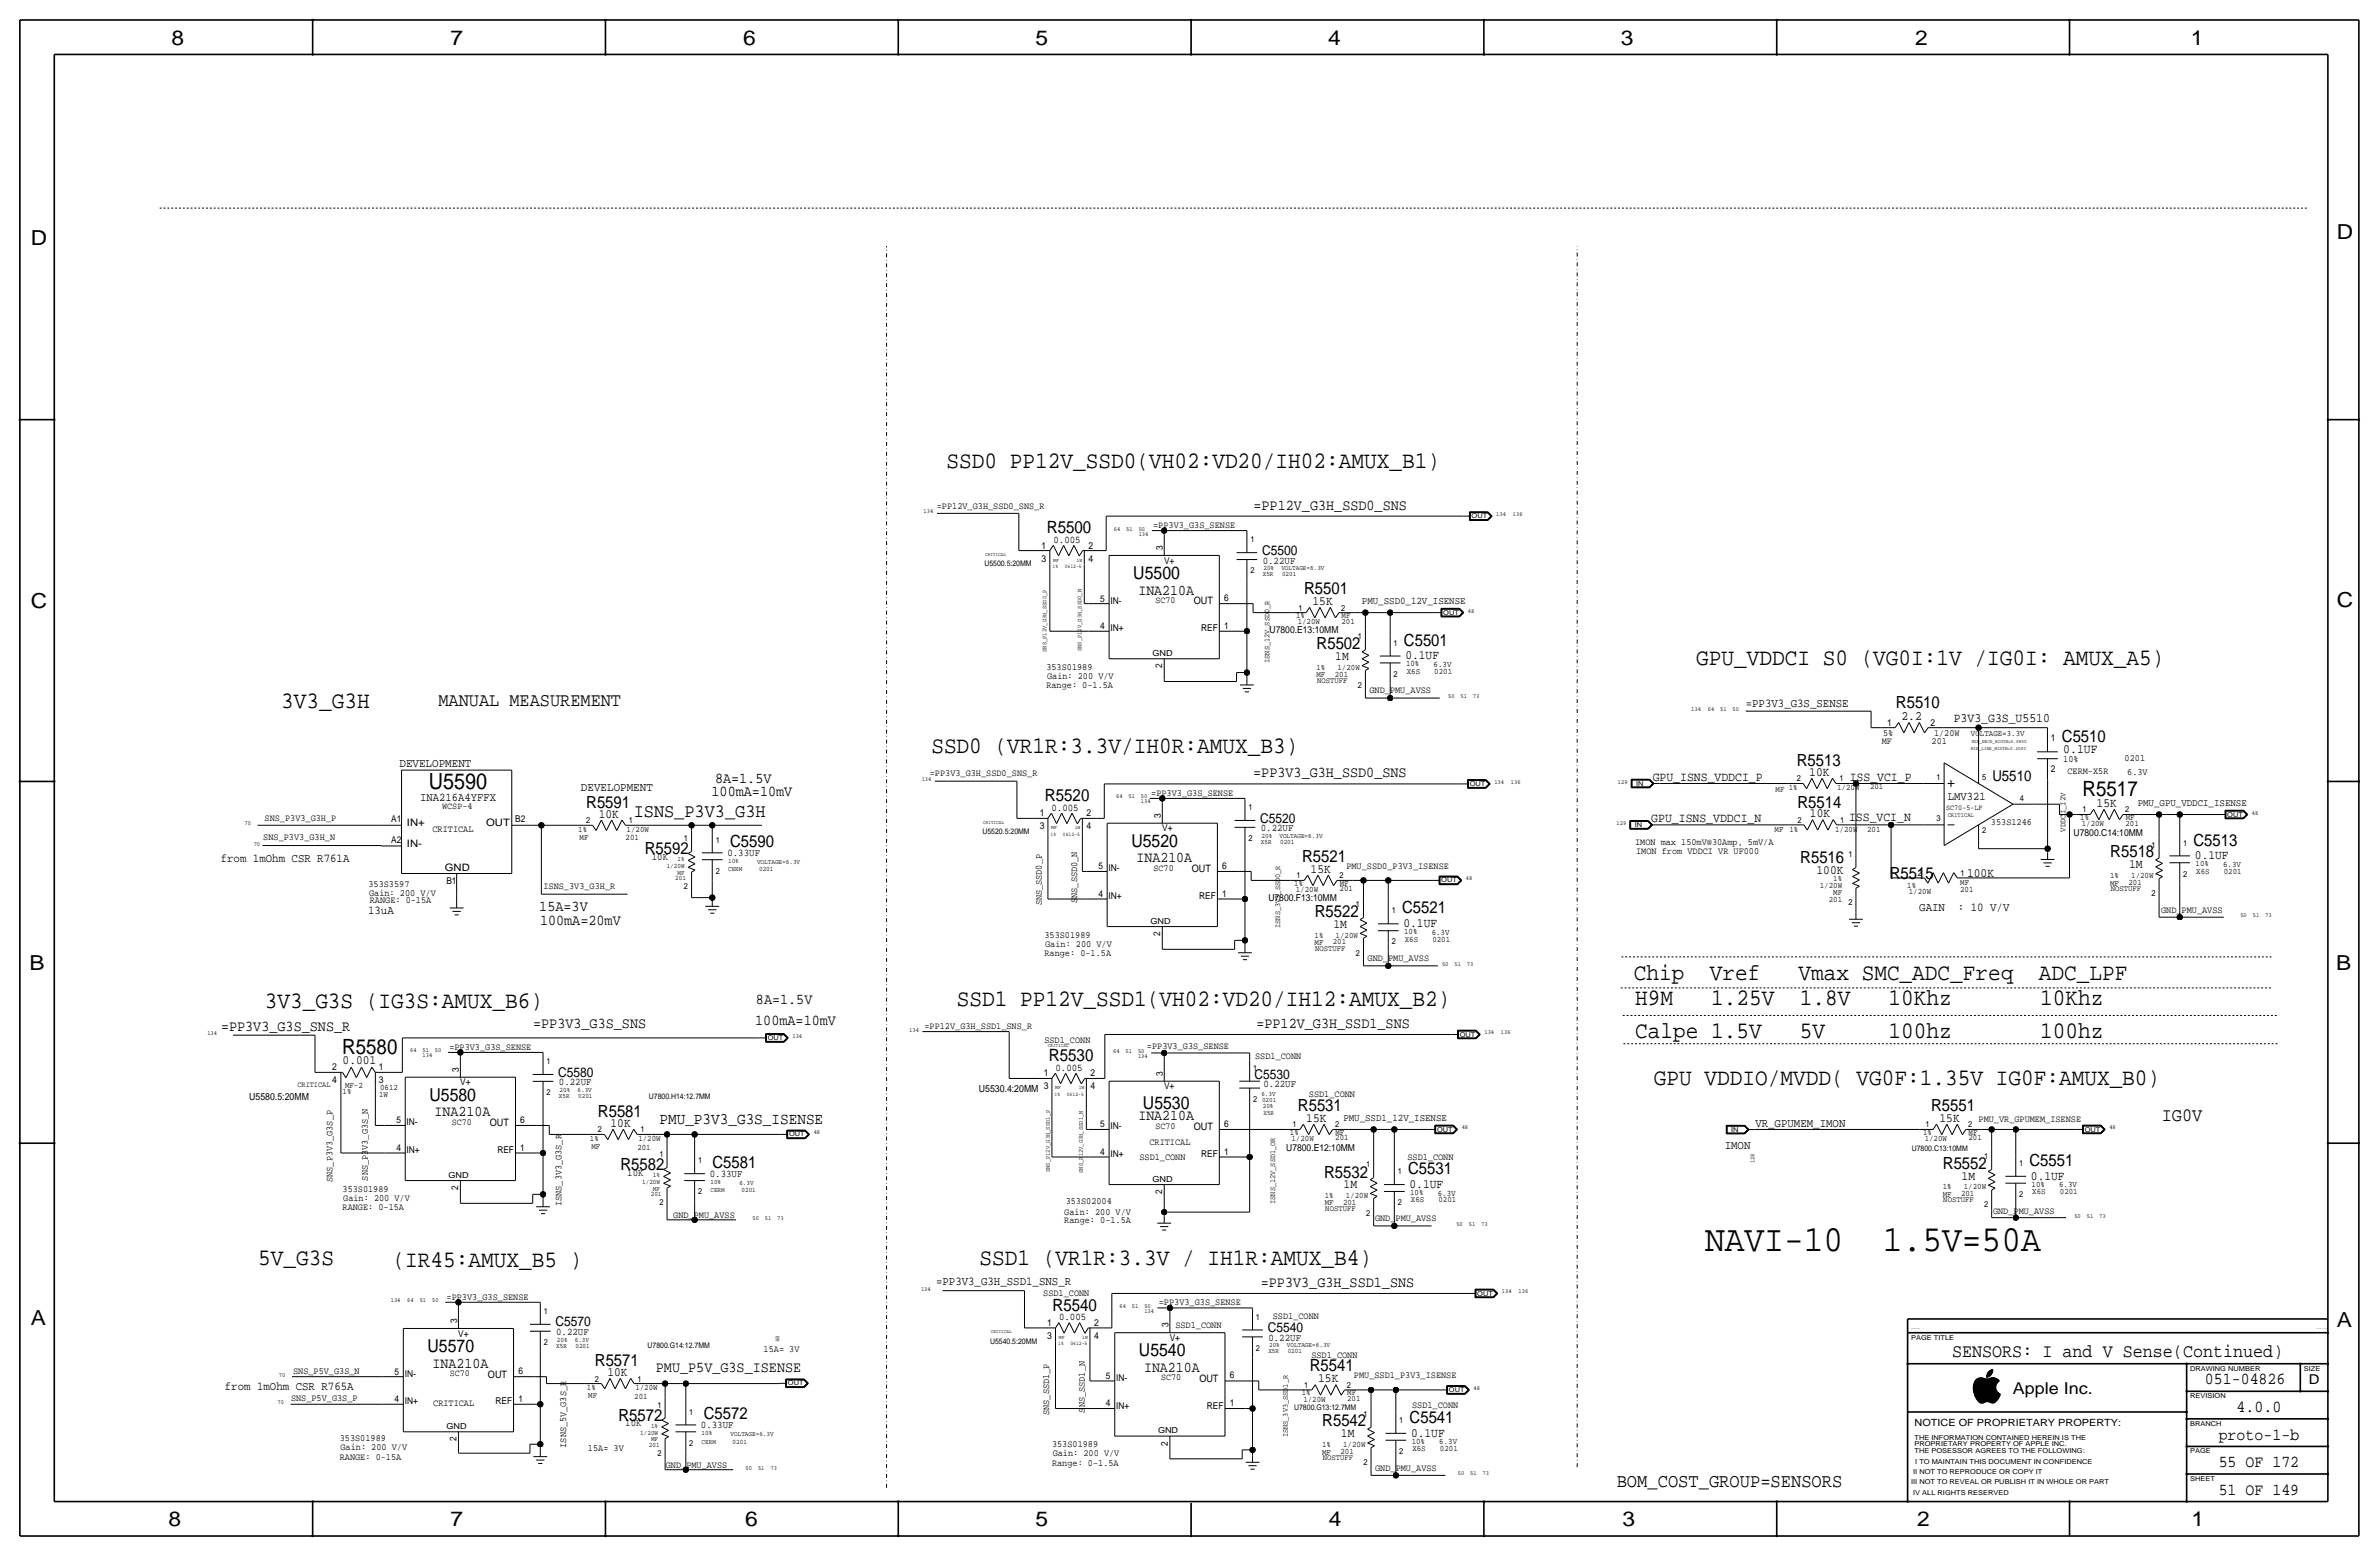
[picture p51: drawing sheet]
<svg xmlns="http://www.w3.org/2000/svg" width="877mm" height="574mm" viewBox="0 0 877 574" stroke-linecap="round" stroke-linejoin="round" font-family="sans-serif">
<defs><g id="words">
<g font-size="13.6">
<text x="628.6" y="461.3">NAVI-10</text>
<text x="694.1" y="461.3">1.5V=50A</text>
</g>
<g font-size="8.7">
<text x="348.9" y="172.5">SSD0 PP12V_SSD0(VH02:VD20/IH02:AMUX_B1)</text>
<text x="625.3" y="245.1">GPU_VDDCI S0 (VG0I:1V /IG0I: AMUX_A5)</text>
<text x="103.7" y="261">3V3_G3H</text>
<text x="343.4" y="277.4">SSD0 (VR1R:3.3V/IH0R:AMUX_B3)</text>
<text x="602.3" y="361.3">Chip</text>
<text x="630.3" y="361.3">Vref</text>
<text x="663" y="361.3">Vmax SMC_ADC_Freq</text>
<text x="751.7" y="361.3">ADC_LPF</text>
<text x="97.6" y="371.4">3V3_G3S (IG3S:AMUX_B6)</text>
<text x="352.8" y="370.8">SSD1 PP12V_SSD1(VH02:VD20/IH12:AMUX_B2)</text>
<text x="602.8" y="370.5">H9M</text>
<text x="630.8" y="370.5">1.25V</text>
<text x="663.5" y="370.5">1.8V</text>
<text x="696.2" y="370.5">10Khz</text>
<text x="752.2" y="370.5">10Khz</text>
<text x="602.8" y="382.4">Calpe 1.5V</text>
<text x="663.5" y="382.4">5V</text>
<text x="696.2" y="382.4">100hz</text>
<text x="752.2" y="382.4">100hz</text>
<text x="609.8" y="400">GPU VDDIO/MVDD( VG0F:1.35V IG0F:AMUX_B0)</text>
<text x="95.2" y="466.1">5V_G3S</text>
<text x="144.7" y="466.9">(IR45:AMUX_B5 )</text>
<text x="361.1" y="466.1">SSD1 (VR1R:3.3V / IH1R:AMUX_B4)</text>
</g>
<text font-size="8.2" x="158.1" y="291">U5590</text>
<g font-size="7.7">
<text x="767.8" y="293.4">R5517</text>
<text x="126.2" y="388.4">R5580</text>
</g>
<g font-size="7.6">
<text x="63.2" y="16.5">8</text>
<text x="166.1" y="16.5">7</text>
<text x="274" y="16.5">6</text>
<text x="381.7" y="16.5">5</text>
<text x="489.7" y="16.5">4</text>
<text x="597.6" y="16.5">3</text>
<text x="706.1" y="16.5">2</text>
<text x="807.7" y="16.5">1</text>
<text x="861.5" y="88.1">D</text>
<text x="11.4" y="90.4">D</text>
<text x="11.4" y="224.3">C</text>
<text x="861.5" y="223.8">C</text>
<text x="10.9" y="357.6">B</text>
<text x="861.3" y="357.4">B</text>
<text x="11.4" y="488.4">A</text>
<text x="861.5" y="489.2">A</text>
<text x="62.2" y="562.6">8</text>
<text x="166.1" y="562.6">7</text>
<text x="274.8" y="562.6">6</text>
<text x="381.7" y="562.6">5</text>
<text x="489.9" y="562.6">4</text>
<text x="598.1" y="562.6">3</text>
<text x="706.8" y="562.6">2</text>
<text x="807.9" y="562.6">1</text>
</g>
<text font-size="7.1" x="596" y="548.1">BOM_COST_GROUP=SENSORS</text>
<g font-size="7">
<text x="161.6" y="260.3">MANUAL MEASUREMENT</text>
<text x="233.6" y="301.1">ISNS_P3V3_G3H</text>
<text x="797" y="413.3">IG0V</text>
</g>
<text font-size="6.9" x="719.7" y="500.1">SENSORS: I and V Sense(Continued)</text>
<g font-size="6.5">
<text x="417.8" y="213.4">U5500</text>
<text x="417.1" y="312.1">U5520</text>
<text x="158.3" y="405.7">U5580</text>
<text x="421.4" y="408.7">U5530</text>
<text x="157.6" y="498.3">U5570</text>
<text x="419.9" y="499.9">U5540</text>
</g>
<g font-size="6.2">
<text x="386" y="196.6">R5500</text>
<text x="480.8" y="218.9">R5501</text>
<text x="485.4" y="239.3">R5502</text>
<text x="517.6" y="238">C5501</text>
<text x="699" y="260.9">R5510</text>
<text x="760.2" y="273.6">C5510</text>
<text x="662.4" y="282.4">R5513</text>
<text x="216.1" y="297.8">R5591</text>
<text x="385.2" y="295.3">R5520</text>
<text x="662.7" y="297.7">R5514</text>
<text x="808.7" y="311.7">C5513</text>
<text x="237.8" y="314.9">R5592</text>
<text x="269.2" y="312.3">C5590</text>
<text x="480.1" y="317.7">R5521</text>
<text x="778" y="316">R5518</text>
<text x="663.7" y="318.3">R5516</text>
<text x="696.7" y="324.1">R5515</text>
<text x="484.7" y="338">R5522</text>
<text x="516.9" y="336.7">C5521</text>
<text x="386.7" y="391.2">R5530</text>
<text x="220.4" y="411.8">R5581</text>
<text x="478.5" y="409.4">R5531</text>
<text x="711.9" y="409.4">R5551</text>
<text x="228.7" y="431.3">R5582</text>
<text x="262.7" y="430.6">C5581</text>
<text x="716.3" y="430.8">R5552</text>
<text x="748.2" y="429.8">C5551</text>
<text x="488.2" y="434.3">R5532</text>
<text x="519.1" y="432.8">C5531</text>
<text x="388" y="483.1">R5540</text>
<text x="219.3" y="503.6">R5571</text>
<text x="482.9" y="505.5">R5541</text>
<text x="812.9" y="510.3">051-04826</text>
<text x="824.6" y="520.4">4.0.0</text>
<text x="228" y="523.7">R5572</text>
<text x="259.4" y="523.2">C5572</text>
<text x="487.5" y="525.8">R5542</text>
<text x="519.7" y="524.5">C5541</text>
<text x="818" y="530.6">proto-1-b</text>
<text x="818" y="540.8">55 OF 172</text>
<text x="818" y="550.9">51 OF 149</text>
</g>
<text font-size="6" x="742.1" y="513.9">Apple Inc.</text>
<text font-size="5.9" x="243.1" y="414.3">PMU_P3V3_G3S_ISENSE</text>
<g font-size="5.6">
<text x="462.1" y="188">=PP12V_G3H_SSD0_SNS</text>
<text x="462" y="286.4">=PP3V3_G3H_SSD0_SNS</text>
<text x="262.3" y="293.5">100mA=10mV</text>
<text x="263.6" y="288.4">8A=1.5V</text>
<text x="198.8" y="335.7">15A=3V</text>
<text x="199.1" y="341">100mA=20mV</text>
<text x="278.7" y="370.1">8A=1.5V</text>
<text x="278.4" y="377.7">100mA=10mV</text>
<text x="81.5" y="380">=PP3V3_G3S_SNS_R</text>
<text x="196.5" y="379">=PP3V3_G3S_SNS</text>
<text x="463.2" y="378.9">=PP12V_G3H_SSD1_SNS</text>
<text x="464.8" y="474.2">=PP3V3_G3H_SSD1_SNS</text>
<text x="241.8" y="505.7">PMU_P5V_G3S_ISENSE</text>
</g>
<g font-size="5.5">
<text x="419.7" y="219.2">INA210A</text>
<text x="734.5" y="288">U5510</text>
<text x="419" y="317.9">INA210A</text>
<text x="160.2" y="411.5">INA210A</text>
<text x="419.7" y="413">INA210A</text>
<text x="159.5" y="504.1">INA210A</text>
<text x="421.8" y="505.7">INA210A</text>
</g>
<g font-size="5">
<text x="465.3" y="204.5">C5500</text>
<text x="464.6" y="303.2">C5520</text>
<text x="205.8" y="396.8">C5580</text>
<text x="462.5" y="397.8">C5530</text>
<text x="204.8" y="488.9">C5570</text>
<text x="467.4" y="491">C5540</text>
<text x="851.2" y="510.3">D</text>
</g>
<g font-size="4.7">
<text x="483.9" y="223">15K</text>
<text x="492.3" y="243.3">1M</text>
<text x="518.1" y="243.1">0.1UF</text>
<text x="701" y="265.4">2.2</text>
<text x="720.3" y="266.2">P3V3_G3S_U5510</text>
<text x="760.7" y="277.4">0.1UF</text>
<text x="667" y="286">10K</text>
<text x="609.3" y="288">GPU_ISNS_VDDCI_P</text>
<text x="681.9" y="288">ISS_VCI_P</text>
<text x="772.9" y="297.4">15K</text>
<text x="220.7" y="301.4">10K</text>
<text x="608.8" y="303">GPU_ISNS_VDDCI_N</text>
<text x="667.3" y="301.2">10K</text>
<text x="681.7" y="302.8">ISS_VCI_N</text>
<text x="809.2" y="316.7">0.1UF</text>
<text x="483.2" y="321.7">15K</text>
<text x="669.7" y="322.1">100K</text>
<text x="725.2" y="323.1">100K</text>
<text x="784.9" y="320">1M</text>
<text x="517.4" y="341.8">0.1UF</text>
<text x="491.6" y="342">1M</text>
<text x="126.3" y="392.2">0.001</text>
<text x="481.6" y="413.5">15K</text>
<text x="715" y="413.5">15K</text>
<text x="225.1" y="415.3">10K</text>
<text x="495.3" y="437.9">1M</text>
<text x="519.6" y="437.9">0.1UF</text>
<text x="723.2" y="434.8">1M</text>
<text x="748.7" y="434.8">0.1UF</text>
<text x="223.9" y="507.2">10K</text>
<text x="486" y="509.5">15K</text>
<text x="494.4" y="529.8">1M</text>
<text x="520.2" y="529.6">0.1UF</text>
</g>
<g font-size="4.5">
<text x="147.3" y="282.6">DEVELOPMENT</text>
<text x="214.2" y="291.6">DEVELOPMENT</text>
</g>
<g font-size="4.4">
<text x="643.6" y="260.6">=PP3V3_G3S_SENSE</text>
<text x="154.9" y="295.3">INA216A4YFFX</text>
<text x="718.2" y="294.7">LMV321</text>
<text x="81.4" y="317.9">from 1mOhm CSR R761A</text>
<text x="707.6" y="335.8">GAIN</text>
<text x="721.8" y="335.8">: 10 V/V</text>
<text x="135.7" y="336.9">13uA</text>
<text x="647.1" y="415.3">VR_GPUMEM_IMON</text>
<text x="635.9" y="423.6">IMON</text>
<text x="345.1" y="473.8">=PP3V3_G3H_SSD1_SNS_R</text>
<text x="82.9" y="512.3">from 1mOhm CSR R765A</text>
</g>
<g font-size="3.8">
<text x="388.4" y="200.2">0.005</text>
<text x="465.5" y="207.8">0.22UF</text>
<text x="440.1" y="222.8">OUT</text>
<text x="502.1" y="222.5">PMU_SSD0_12V_ISENSE</text>
<text x="387.7" y="298.9">0.005</text>
<text x="788.1" y="297.2">PMU_GPU_VDDCI_ISENSE</text>
<text x="150" y="304.5">IN+</text>
<text x="179.2" y="304.5">OUT</text>
<text x="464.8" y="306.5">0.22UF</text>
<text x="150" y="312.1">IN-</text>
<text x="240.3" y="316.9">10K</text>
<text x="268.2" y="315.6">0.33UF</text>
<text x="164" y="321">GND</text>
<text x="439.4" y="321.5">OUT</text>
<text x="389.1" y="394.7">0.005</text>
<text x="206" y="400.1">0.22UF</text>
<text x="465.8" y="400.8">0.22UF</text>
<text x="495.2" y="413.3">PMU_SSD1_12V_ISENSE</text>
<text x="180.6" y="415.1">OUT</text>
<text x="440.1" y="416.6">OUT</text>
<text x="231.3" y="433.4">10K</text>
<text x="261.7" y="433.9">0.33UF</text>
<text x="390.4" y="486.7">0.005</text>
<text x="205" y="492.2">0.22UF</text>
<text x="467.6" y="494.3">0.22UF</text>
<text x="179.9" y="507.7">OUT</text>
<text x="442.2" y="509.3">OUT</text>
<text x="230.5" y="525.7">10K</text>
<text x="258.4" y="526.5">0.33UF</text>
</g>
<text font-size="3.7" x="705.8" y="525.5">NOTICE OF PROPRIETARY PROPERTY:</text>
<g font-size="3.6">
<text x="91.9" y="405.4">U5580.5:20MM</text>
<text x="360.9" y="402.3">U5530.4:20MM 3</text>
</g>
<g font-size="3.5">
<text x="345.4" y="187.7">=PP12V_G3H_SSD0_SNS_R</text>
<text x="425.1" y="194.6">=PP3V3_G3S_SENSE</text>
<text x="384" y="202.2">1</text>
<text x="401.3" y="202.2">2</text>
<text x="428.7" y="202.7" transform="rotate(-90 428.7 202.7)">3</text>
<text x="384" y="207">3</text>
<text x="401.3" y="207">4</text>
<text x="429.2" y="207.8">V+</text>
<text x="405.7" y="221.7">5</text>
<text x="451.3" y="221.5">6</text>
<text x="409.4" y="222.5">IN-</text>
<text x="426" y="222.3">SC70</text>
<text x="405.7" y="231.9">4</text>
<text x="409.4" y="232.7">IN+</text>
<text x="442.9" y="232.7">REF</text>
<text x="451.3" y="231.9">1</text>
<text x="468.1" y="233.2">U7800.E13:10MM</text>
<text x="385.8" y="246.9">353S01989</text>
<text x="386" y="250.2">Gain: 200 V/V</text>
<text x="428.4" y="246.3" transform="rotate(-90 428.4 246.3)">2</text>
<text x="385.8" y="253.7">Range: 0-1.5A</text>
<text x="504.9" y="255.5">GND_PMU_AVSS</text>
<text x="695.7" y="267.5">1</text>
<text x="711.7" y="267.5">2</text>
<text x="693.8" y="274.1">MF</text>
<text x="694.3" y="271.3">5%</text>
<text x="712.1" y="274.3">201</text>
<text x="713" y="271.3">1/20W</text>
<text x="756.1" y="273.3">1</text>
<text x="760.7" y="280.9">10%</text>
<text x="783.3" y="280.7">0201</text>
<text x="342.8" y="286">=PP3V3_G3H_SSD0_SNS_R</text>
<text x="756.1" y="284.7">2</text>
<text x="762.2" y="285.3">CERM-X5R</text>
<text x="784.3" y="285.6">6.3V</text>
<text x="424.4" y="293.3">=PP3V3_G3S_SENSE</text>
<text x="163.1" y="298.3">WCSP-4</text>
<text x="97.5" y="302.7">SNS_P3V3_G3H_P</text>
<text x="144.3" y="302.9">A1</text>
<text x="189.9" y="302.9">B2</text>
<text x="383.3" y="305.7">3</text>
<text x="383.3" y="300.9">1</text>
<text x="400.6" y="305.7">4</text>
<text x="400.6" y="300.9">2</text>
<text x="428" y="301.4" transform="rotate(-90 428 301.4)">3</text>
<text x="734" y="304">353S1246</text>
<text x="97.1" y="309.5">SNS_P3V3_G3H_N</text>
<text x="144.3" y="310.5">A2</text>
<text x="159.5" y="306.7">CRITICAL</text>
<text x="428.4" y="306.5">V+</text>
<text x="602.8" y="311.4">IMON max 150mV@30Amp, 5mV/A</text>
<text x="764.5" y="308.1">U7800.C14:10MM</text>
<text x="603.2" y="315">IMON from VDDCI VR UF000</text>
<text x="404.9" y="320.4">5</text>
<text x="408.7" y="321.2">IN-</text>
<text x="425.3" y="321">SC70</text>
<text x="450.6" y="320.2">6</text>
<text x="496.4" y="320.2">PMU_SSD0_P3V3_ISENSE</text>
<text x="135.8" y="327.1">353S3597</text>
<text x="164.6" y="325.8">B1</text>
<text x="200.4" y="327.8">ISNS_3V3_G3H_R</text>
<text x="136.1" y="330.1">Gain: 200 V/V</text>
<text x="136.3" y="332.9">RANGE: 0-15A</text>
<text x="384" y="333.8" transform="rotate(-90 384 333.8)">SNS_SSD0_P</text>
<text x="397.2" y="332.8" transform="rotate(-90 397.2 332.8)">SNS_SSD0_N</text>
<text x="404.9" y="330.6">4</text>
<text x="408.7" y="331.4">IN+</text>
<text x="442.1" y="331.4">REF</text>
<text x="450.6" y="330.6">1</text>
<text x="467.6" y="332.2">U7800.F13:10MM</text>
<text x="796.7" y="336.6">GND_PMU_AVSS</text>
<text x="385.1" y="345.6">353S01989</text>
<text x="427.7" y="345" transform="rotate(-90 427.7 345)">2</text>
<text x="385.1" y="352.5">Range: 0-1.5A</text>
<text x="385.3" y="348.9">Gain: 200 V/V</text>
<text x="504.2" y="354.2">GND_PMU_AVSS</text>
<text x="340.8" y="379.2">=PP12V_G3H_SSD1_SNS_R</text>
<text x="165.7" y="386.9">=PP3V3_G3S_SENSE</text>
<text x="385" y="384.3">SSD1_CONN</text>
<text x="422.9" y="386.6">=PP3V3_G3S_SENSE</text>
<text x="122.4" y="394.5">2</text>
<text x="139.6" y="394.5">1</text>
<text x="169.2" y="395" transform="rotate(-90 169.2 395)">3</text>
<text x="462.7" y="390.4">SSD1_CONN</text>
<text x="122.4" y="399.3">4</text>
<text x="139.6" y="399.3">3</text>
<text x="169.7" y="400.1">V+</text>
<text x="384.8" y="396.7">1</text>
<text x="402" y="401.6">4</text>
<text x="402" y="396.7">2</text>
<text x="428.7" y="396.5" transform="rotate(-90 428.7 396.5)">3</text>
<text x="429.2" y="401.6">V+</text>
<text x="482.5" y="404.4">SSD1_CONN</text>
<text x="191.8" y="413.8">6</text>
<text x="729.4" y="413.5">PMU_VR_GPUMEM_ISENSE</text>
<text x="146.2" y="414.1">5</text>
<text x="149.9" y="414.8">IN-</text>
<text x="166.5" y="414.6">SC70</text>
<text x="405.7" y="415.5">5</text>
<text x="409.4" y="416.3">IN-</text>
<text x="426" y="416.1">SC70</text>
<text x="451.3" y="415.3">6</text>
<text x="146.2" y="424.2">4</text>
<text x="149.9" y="425">IN+</text>
<text x="183.4" y="425">REF</text>
<text x="191.8" y="424.2">1</text>
<text x="405.7" y="425.7">4</text>
<text x="423.8" y="422.1">CRITICAL</text>
<text x="451.3" y="425.7">1</text>
<text x="474.2" y="424.2">U7800.E12:10MM</text>
<text x="409.4" y="426.5">IN+</text>
<text x="420.1" y="427.7">SSD1_CONN</text>
<text x="442.9" y="426.5">REF</text>
<text x="518.9" y="427.7">SSD1_CONN</text>
<text x="122.6" y="435.7" transform="rotate(-90 122.6 435.7)">SNS_P3V3_G3S_P</text>
<text x="135.6" y="435.2" transform="rotate(-90 135.6 435.2)">SNS_P3V3_G3S_N</text>
<text x="126.3" y="439.2">353S01989</text>
<text x="126.5" y="442.5">Gain: 200 V/V</text>
<text x="169" y="438.6" transform="rotate(-90 169 438.6)">2</text>
<text x="392.9" y="443.7">353S02004</text>
<text x="428.4" y="440.1" transform="rotate(-90 428.4 440.1)">2</text>
<text x="126.3" y="446.1">RANGE: 0-15A</text>
<text x="207" y="444.6" transform="rotate(-90 207 444.6)">ISNS_3V3_G3S_R</text>
<text x="248.2" y="448.9">GND_PMU_AVSS</text>
<text x="392.4" y="447.8">Gain: 200 V/V</text>
<text x="734.8" y="447.3">GND_PMU_AVSS</text>
<text x="392.4" y="450.8">Range: 0-1.5A</text>
<text x="506.9" y="450.1">GND_PMU_AVSS</text>
<text x="164.6" y="479">=PP3V3_G3S_SENSE</text>
<text x="384.6" y="477.8">SSD1_CONN</text>
<text x="427.2" y="481.1">=PP3V3_G3S_SENSE</text>
<text x="168.5" y="487.6" transform="rotate(-90 168.5 487.6)">3</text>
<text x="386.1" y="488.7">1</text>
<text x="403.4" y="488.7">2</text>
<text x="430.8" y="489.2" transform="rotate(-90 430.8 489.2)">3</text>
<text x="433.3" y="489.5">SSD1_CONN</text>
<text x="469.2" y="486.3">SSD1_CONN</text>
<text x="169" y="492.7">V+</text>
<text x="386.1" y="493.5">3</text>
<text x="403.4" y="493.5">4</text>
<text x="431.2" y="494.3">V+</text>
<text x="281.5" y="498.4">15A= 3V</text>
<text x="483.5" y="500.6">SSD1_CONN</text>
<text x="108.1" y="506.4">SNS_P5V_G3S_N</text>
<text x="145.5" y="506.7">5</text>
<text x="149.2" y="507.4">IN-</text>
<text x="165.8" y="507.2">SC70</text>
<text x="191.1" y="506.4">6</text>
<text x="407.7" y="508.3">5</text>
<text x="411.5" y="509">IN-</text>
<text x="428.1" y="508.8">SC70</text>
<text x="453.4" y="508">6</text>
<text x="499.2" y="508.1">PMU_SSD1_P3V3_ISENSE</text>
<text x="107.3" y="516.3">SNS_P5V_G3S_P</text>
<text x="145.5" y="516.8">4</text>
<text x="149.2" y="517.6">IN+</text>
<text x="159.7" y="518.4">CRITICAL</text>
<text x="182.7" y="517.6">REF</text>
<text x="191.1" y="516.8">1</text>
<text x="386.8" y="521.6" transform="rotate(-90 386.8 521.6)">SNS_SSD1_P</text>
<text x="399.9" y="520.6" transform="rotate(-90 399.9 520.6)">SNS_SSD1_N</text>
<text x="407.7" y="518.4">4</text>
<text x="411.5" y="519.2">IN+</text>
<text x="444.9" y="519.2">REF</text>
<text x="453.4" y="518.4">1</text>
<text x="520.6" y="519.1">SSD1_CONN</text>
<text x="125.3" y="531.3">353S01989</text>
<text x="168.2" y="531.3" transform="rotate(-90 168.2 531.3)">2</text>
<text x="208.8" y="533.6" transform="rotate(-90 208.8 533.6)">ISNS_5V_G3S_R</text>
<text x="387.9" y="533.4">353S01989</text>
<text x="430.5" y="532.8" transform="rotate(-90 430.5 532.8)">2</text>
<text x="125.3" y="538.2">RANGE: 0-15A</text>
<text x="125.5" y="534.6">Gain: 200 V/V</text>
<text x="216.8" y="534.9">15A= 3V</text>
<text x="388.1" y="536.7">Gain: 200 V/V</text>
<text x="245.5" y="541.2">GND_PMU_AVSS</text>
<text x="387.9" y="540.3">Range: 0-1.5A</text>
<text x="507" y="542">GND_PMU_AVSS</text>
</g>
<g font-size="3.1">
<text x="461" y="199.9">1</text>
<text x="461" y="211.3">2</text>
<text x="477.9" y="227.8">1%</text>
<text x="478.7" y="225">1</text>
<text x="494.5" y="225">2</text>
<text x="494.6" y="227.8">MF</text>
<text x="478.4" y="230.1">1/20W</text>
<text x="494.6" y="229.9">201</text>
<text x="500.6" y="235.7">1</text>
<text x="513.8" y="238">1</text>
<text x="518.4" y="245.6">10%</text>
<text x="528.5" y="245.9">6.3V</text>
<text x="485.3" y="246.9">1%</text>
<text x="485.3" y="249.7">MF</text>
<text x="492.1" y="249.4">201</text>
<text x="493.1" y="246.9">1/20W</text>
<text x="513.8" y="249.4">2</text>
<text x="518.6" y="248.4">X6S</text>
<text x="528.8" y="248.4">0201</text>
<text x="500.6" y="253.5">2</text>
<text x="726.6" y="271.3">VOLTAGE=3.3V</text>
<text x="713.9" y="287.5">1</text>
<text x="730.7" y="287.5">5</text>
<text x="654.6" y="291.7">MF 1%</text>
<text x="662.4" y="288">2</text>
<text x="677.3" y="291.3">1/20W</text>
<text x="678.1" y="288">1</text>
<text x="689.4" y="290.8">201</text>
<text x="460.2" y="298.6">1</text>
<text x="744.7" y="295.1">4</text>
<text x="767.8" y="299.5">1</text>
<text x="783.5" y="299.5">2</text>
<text x="216.1" y="303.4">2</text>
<text x="231.9" y="303.4">1</text>
<text x="662.6" y="303.3">2</text>
<text x="678.4" y="303.3">1</text>
<text x="713.9" y="302.8">3</text>
<text x="766.9" y="302.3">1%</text>
<text x="767.5" y="304.5">1/20W</text>
<text x="783.6" y="304.3">201</text>
<text x="783.7" y="302.3">MF</text>
<text x="213.2" y="306.7">1%</text>
<text x="213.7" y="309.5">MF</text>
<text x="230.6" y="309.8">201</text>
<text x="231" y="306.7">1/20W</text>
<text x="252.2" y="310">1</text>
<text x="263.9" y="310.5">1</text>
<text x="460.2" y="310">2</text>
<text x="654.2" y="306.7">MF</text>
<text x="659.7" y="306.6">1%</text>
<text x="676.5" y="306.8">1/20W</text>
<text x="688.4" y="306.8">201</text>
<text x="730.7" y="307.2">2</text>
<text x="804.9" y="311.7">1</text>
<text x="681.4" y="316">1</text>
<text x="793.2" y="312.4">1</text>
<text x="263.9" y="322">2</text>
<text x="478" y="323.7">1</text>
<text x="493.8" y="323.7">2</text>
<text x="707.1" y="322.8">2</text>
<text x="722.8" y="322.8">1</text>
<text x="778" y="323.6">1%</text>
<text x="785.7" y="323.6">1/20W</text>
<text x="804.9" y="323.1">2</text>
<text x="809.4" y="319.3">10%</text>
<text x="809.7" y="322.1">X6S</text>
<text x="819.6" y="319.5">6.3V</text>
<text x="819.9" y="322.1">0201</text>
<text x="252.2" y="327.8">2</text>
<text x="477.1" y="326.5">1%</text>
<text x="477.7" y="328.8">1/20W</text>
<text x="493.8" y="328.6">201</text>
<text x="493.9" y="326.5">MF</text>
<text x="670.9" y="327.4">1/20W</text>
<text x="675.8" y="329.9">MF</text>
<text x="675.8" y="324.9">1%</text>
<text x="703.1" y="327.2">1%</text>
<text x="703.7" y="329.7">1/20W</text>
<text x="722.6" y="328.9">201</text>
<text x="722.7" y="326.1">MF</text>
<text x="778" y="326.4">MF</text>
<text x="784.7" y="326.1">201</text>
<text x="499.9" y="334.4">1</text>
<text x="674.2" y="332.5">201</text>
<text x="681.4" y="333.8">2</text>
<text x="793.2" y="330.2">2</text>
<text x="513.1" y="336.7">1</text>
<text x="484.6" y="345.6">1%</text>
<text x="492.4" y="345.6">1/20W</text>
<text x="517.7" y="344.3">10%</text>
<text x="517.9" y="347.1">X6S</text>
<text x="527.8" y="344.6">6.3V</text>
<text x="528.1" y="347.1">0201</text>
<text x="484.6" y="348.4">MF</text>
<text x="491.4" y="348.1">201</text>
<text x="499.9" y="352.2">2</text>
<text x="513.1" y="348.1">2</text>
<text x="201.5" y="392.2">1</text>
<text x="462" y="394.7">1</text>
<text x="127.2" y="400.9">MF-2</text>
<text x="140.2" y="401.9">0612</text>
<text x="126.3" y="403.4">1%</text>
<text x="139.8" y="404.2">1W</text>
<text x="201.5" y="403.7">2</text>
<text x="462" y="406.1">2</text>
<text x="220.4" y="417.4">2</text>
<text x="236.2" y="417.4">1</text>
<text x="475.6" y="418.3">1%</text>
<text x="476.4" y="415.5">1</text>
<text x="492.2" y="415.5">2</text>
<text x="492.3" y="418.3">MF</text>
<text x="709" y="418.3">1%</text>
<text x="709.9" y="415.5">1</text>
<text x="725.6" y="415.5">2</text>
<text x="725.8" y="418.3">MF</text>
<text x="217.5" y="420.7">1%</text>
<text x="218" y="423.5">MF</text>
<text x="235" y="423.7">201</text>
<text x="235.3" y="420.7">1/20W</text>
<text x="476.1" y="420.6">1/20W</text>
<text x="492.3" y="420.4">201</text>
<text x="709.6" y="420.6">1/20W</text>
<text x="725.7" y="420.4">201</text>
<text x="243.1" y="426.5">1</text>
<text x="257.4" y="428.8">1</text>
<text x="503.6" y="430.3">1</text>
<text x="731.5" y="427.2">1</text>
<text x="744.4" y="429.8">1</text>
<text x="515.3" y="432.8">1</text>
<text x="749" y="437.4">10%</text>
<text x="759.2" y="437.6">6.3V</text>
<text x="257.4" y="440.2">2</text>
<text x="488.4" y="441.5">1%</text>
<text x="495.1" y="444">201</text>
<text x="496.1" y="441.5">1/20W</text>
<text x="519.9" y="440.4">10%</text>
<text x="520.1" y="443.2">X6S</text>
<text x="530" y="440.7">6.3V</text>
<text x="530.3" y="443.2">0201</text>
<text x="716.2" y="441.2">MF</text>
<text x="716.2" y="438.4">1%</text>
<text x="723" y="440.9">201</text>
<text x="724" y="438.4">1/20W</text>
<text x="744.4" y="441.2">2</text>
<text x="749.2" y="440.2">X6S</text>
<text x="759.4" y="440.2">0201</text>
<text x="243.1" y="444.3">2</text>
<text x="488.4" y="444.2">MF</text>
<text x="503.6" y="448.1">2</text>
<text x="515.3" y="444.2">2</text>
<text x="731.5" y="445">2</text>
<text x="200.5" y="484.3">1</text>
<text x="463" y="486.4">1</text>
<text x="200.5" y="495.8">2</text>
<text x="463" y="497.8">2</text>
<text x="219.3" y="509.2">2</text>
<text x="235.1" y="509.2">1</text>
<text x="216.4" y="512.5">1%</text>
<text x="216.9" y="515.3">MF</text>
<text x="233.8" y="515.6">201</text>
<text x="234.2" y="512.5">1/20W</text>
<text x="479.9" y="514.4">1%</text>
<text x="480.8" y="511.6">1</text>
<text x="496.6" y="511.6">2</text>
<text x="496.7" y="514.4">MF</text>
<text x="242.4" y="518.9">1</text>
<text x="254.1" y="521.4">1</text>
<text x="480.5" y="516.6">1/20W</text>
<text x="496.6" y="516.4">201</text>
<text x="502.7" y="522.2">1</text>
<text x="515.9" y="524.5">1</text>
<text x="254.1" y="532.8">2</text>
<text x="487.4" y="533.4">1%</text>
<text x="495.2" y="533.4">1/20W</text>
<text x="520.4" y="532.1">10%</text>
<text x="530.6" y="532.4">6.3V</text>
<text x="242.4" y="536.7">2</text>
<text x="487.4" y="536.2">MF</text>
<text x="494.2" y="535.9">201</text>
<text x="515.9" y="535.9">2</text>
<text x="520.7" y="534.9">X6S</text>
<text x="530.9" y="534.9">0201</text>
<text x="502.7" y="540">2</text>
</g>
<g font-size="3">
<text x="424.8" y="241.9">GND</text>
<text x="485.6" y="251.7">NOSTUFF</text>
<text x="761.5" y="306.6" transform="rotate(-90 761.5 306.6)">VDDCI_I2V</text>
<text x="778.2" y="328.4">NOSTUFF</text>
<text x="424.1" y="340.6">GND</text>
<text x="484.8" y="350.4">NOSTUFF</text>
<text x="165.4" y="434.2">GND</text>
<text x="424.8" y="435.7">GND</text>
<text x="716.4" y="443.2">NOSTUFF</text>
<text x="488.6" y="446.3">NOSTUFF</text>
<text x="164.6" y="526.8">GND</text>
<text x="426.9" y="528.4">GND</text>
<text x="487.6" y="538.2">NOSTUFF</text>
</g>
<g font-size="2.9">
<text x="362.9" y="208.8">U5500.5:20MM</text>
<text x="468.1" y="244.3" transform="rotate(-90 468.1 244.3)">ISNS_12V_SSD0_R</text>
<text x="362.2" y="307.5">U5520.5:20MM</text>
<text x="472" y="342" transform="rotate(-90 472 342)">ISNS_3V3_SSD0_R</text>
<text x="109.6" y="400.6">CRITICAL</text>
<text x="239.2" y="405.2">U7800.H14:12.7MM</text>
<text x="704.8" y="424.4">U7800.C13:10MM</text>
<text x="470.1" y="443.7" transform="rotate(-90 470.1 443.7)">ISNS_12V_SSD1_OR</text>
<text x="238.8" y="496.8">U7800.G14:12.7MM</text>
<text x="365" y="495.3">U5540.5:20MM</text>
<text x="477.1" y="519.6">U7800.G13:12.7MM</text>
<text x="474.8" y="529.8" transform="rotate(-90 474.8 529.8)">ISNS_3V3_SSD1_R</text>
</g>
<text font-size="2.8" x="717.5" y="298.5">SC70-5-LF</text>
<g font-size="2.5">
<text x="542.5" y="191">OUT</text>
<text x="465.5" y="212.3">X5R</text>
<text x="465.8" y="210.1">20%</text>
<text x="472.4" y="210.1">VOLTAGE=6.3V</text>
<text x="472.6" y="212.3">0201</text>
<text x="532.1" y="226.6">OUT</text>
<text x="541.8" y="289.7">OUT</text>
<text x="603.2" y="289.6">IN</text>
<text x="602.7" y="304.8">IN</text>
<text x="821.1" y="301">OUT</text>
<text x="464.8" y="311">X5R</text>
<text x="465.1" y="308.8">20%</text>
<text x="471.7" y="308.8">VOLTAGE=6.3V</text>
<text x="471.9" y="311">0201</text>
<text x="249.8" y="317.4">1%</text>
<text x="245.8" y="319.9">1/20W</text>
<text x="249.8" y="322.5">MF</text>
<text x="268.4" y="321.2">CERM</text>
<text x="268.4" y="318.2">10%</text>
<text x="279.1" y="318.4">VOLTAGE=6.3V</text>
<text x="279.9" y="321.2">0201</text>
<text x="249" y="324.5">201</text>
<text x="531.4" y="325.3">OUT</text>
<text x="283.1" y="383.3">OUT</text>
<text x="538.2" y="382.1">OUT</text>
<text x="206" y="404.7">X5R</text>
<text x="206.3" y="402.4">20%</text>
<text x="212.9" y="402.4">6.3V</text>
<text x="213.2" y="404.7">0201</text>
<text x="465" y="403.9">6.3V</text>
<text x="465.3" y="406.1">0201</text>
<text x="465.5" y="408.4">20%</text>
<text x="465.8" y="411">X5R</text>
<text x="290.9" y="418.9">OUT</text>
<text x="529.8" y="417.1">OUT</text>
<text x="638.3" y="417.1">IN</text>
<text x="768.6" y="417.1">OUT</text>
<text x="236.7" y="436.4">1/20W</text>
<text x="240.7" y="433.9">1%</text>
<text x="261.9" y="436.4">10%</text>
<text x="272.6" y="436.7">6.3V</text>
<text x="239.9" y="441">201</text>
<text x="240.7" y="439">MF</text>
<text x="261.9" y="439.5">CERM</text>
<text x="273.4" y="439.5">0201</text>
<text x="544.6" y="477.5">OUT</text>
<text x="205" y="496.8">X5R</text>
<text x="205.3" y="494.5">20%</text>
<text x="211.9" y="494.5">6.3V</text>
<text x="212.1" y="496.8">0201</text>
<text x="467.9" y="496.6">20%</text>
<text x="474.5" y="496.6">VOLTAGE=6.3V</text>
<text x="704.5" y="493.8">PAGE TITLE</text>
<text x="467.6" y="498.9">X5R</text>
<text x="474.7" y="498.9">0201</text>
<text x="807.4" y="505.2">DRAWING NUMBER</text>
<text x="849.3" y="505.2">SIZE</text>
<text x="290.5" y="510.6">OUT</text>
<text x="534.2" y="513.1">OUT</text>
<text x="807.4" y="515.4">REVISION</text>
<text x="240" y="526.2">1%</text>
<text x="807.4" y="525.5">BRANCH</text>
<text x="236" y="528.8">1/20W</text>
<text x="239.2" y="533.3">201</text>
<text x="240" y="531.3">MF</text>
<text x="258.7" y="532.1">CERM</text>
<text x="258.7" y="529">10%</text>
<text x="269.3" y="529.3">VOLTAGE=6.3V</text>
<text x="270.1" y="532.1">0201</text>
<text x="705.8" y="533.1">PROPRIETARY PROPERTY OF APPLE INC.</text>
<text x="705.8" y="530.6">THE INFORMATION CONTAINED HEREIN IS THE</text>
<text x="705.8" y="535.7">THE POSESSOR AGREES TO THE FOLLOWING:</text>
<text x="706.1" y="539.5">I TO MAINTAIN THIS DOCUMENT IN CONFIDENCE</text>
<text x="807.4" y="535.7">PAGE</text>
<text x="705.3" y="543.3">II NOT TO REPRODUCE OR COPY IT</text>
<text x="807.4" y="545.8">SHEET</text>
<text x="704.5" y="547.1">III NOT TO REVEAL OR PUBLISH IT IN WHOLE OR PART</text>
<text x="705.3" y="550.9">IV ALL RIGHTS RESERVED</text>
</g>
<g font-size="2.3">
<text x="340.5" y="189.2">134</text>
<text x="551.6" y="190.2">134</text>
<text x="557.7" y="190.2">136</text>
<text x="410.7" y="195.6">64</text>
<text x="415.2" y="195.6">51</text>
<text x="419.8" y="195.6">50</text>
<text x="419.8" y="197.4">134</text>
<text x="541.2" y="225.8">48</text>
<text x="385.8" y="240.3" transform="rotate(-90 385.8 240.3)">SNS_P12V_G3H_SSD0_P</text>
<text x="398.7" y="240" transform="rotate(-90 398.7 240)">SNS_P12V_G3H_SSD0_N</text>
<text x="533.9" y="257.3">50</text>
<text x="538.4" y="257.3">51</text>
<text x="543" y="257.3">73</text>
<text x="623.5" y="262.1">134</text>
<text x="629.6" y="262.1">64</text>
<text x="634.2" y="262.1">51</text>
<text x="638.8" y="262.1">50</text>
<text x="339.8" y="287.9">134</text>
<text x="550.9" y="289">134</text>
<text x="557" y="289">136</text>
<text x="596.5" y="288.8">129</text>
<text x="411.5" y="294.3">64</text>
<text x="416.1" y="294.3">51</text>
<text x="420.6" y="294.3">50</text>
<text x="420.6" y="296.1">134</text>
<text x="90.1" y="304.2">70</text>
<text x="596" y="304">129</text>
<text x="718.1" y="301.3">CRITICAL</text>
<text x="830.2" y="300.2">48</text>
<text x="93.5" y="311.7">70</text>
<text x="540.5" y="324.5">48</text>
<text x="826" y="338.1">50</text>
<text x="830.5" y="338.1">51</text>
<text x="835.1" y="338.1">73</text>
<text x="531.6" y="356">50</text>
<text x="536.2" y="356">51</text>
<text x="540.8" y="356">73</text>
<text x="76.5" y="381.6">134</text>
<text x="292.2" y="382.6">134</text>
<text x="335.2" y="380.2">134</text>
<text x="547.3" y="381.3">134</text>
<text x="553.4" y="381.3">136</text>
<text x="151.2" y="387.9">64</text>
<text x="155.8" y="387.9">51</text>
<text x="155.8" y="389.7">134</text>
<text x="160.3" y="387.9">50</text>
<text x="410.4" y="388.1">64</text>
<text x="415" y="388.1">51</text>
<text x="419.6" y="388.1">50</text>
<text x="419.6" y="389.9">134</text>
<text x="300" y="418.1">48</text>
<text x="538.9" y="416.3">48</text>
<text x="777.6" y="416.3">48</text>
<text x="646.9" y="428.7" transform="rotate(-90 646.9 428.7)">128</text>
<text x="387" y="432.1" transform="rotate(-90 387 432.1)">SNS_P12V_G3H_SSD1_P</text>
<text x="399.2" y="432.3" transform="rotate(-90 399.2 432.3)">SNS_P12V_G3H_SSD1_N</text>
<text x="277.4" y="449.6">50</text>
<text x="282" y="449.6">51</text>
<text x="286.6" y="449.6">73</text>
<text x="764.7" y="448.8">50</text>
<text x="769.3" y="448.8">51</text>
<text x="773.9" y="448.8">73</text>
<text x="536.9" y="451.9">50</text>
<text x="541.5" y="451.9">51</text>
<text x="546" y="451.9">73</text>
<text x="339.5" y="475.7">134</text>
<text x="553.7" y="476.8">134</text>
<text x="559.8" y="476.8">136</text>
<text x="144.1" y="480">134</text>
<text x="150.2" y="480">64</text>
<text x="154.7" y="480">51</text>
<text x="159.3" y="480">50</text>
<text x="412.8" y="482.1">64</text>
<text x="417.3" y="482.1">51</text>
<text x="421.9" y="482.1">50</text>
<text x="421.9" y="483.9">134</text>
<text x="287.4" y="494.6" transform="rotate(-90 287.4 494.6)">48</text>
<text x="102.8" y="507.4">70</text>
<text x="543.3" y="512.3">48</text>
<text x="102.3" y="517.6">70</text>
<text x="274.9" y="541.7">50</text>
<text x="279.5" y="541.7">51</text>
<text x="284" y="541.7">73</text>
<text x="537.5" y="543.8">50</text>
<text x="542" y="543.8">51</text>
<text x="546.6" y="543.8">73</text>
</g>
<g font-size="2">
<text x="388" y="209.3">1%</text>
<text x="388.3" y="207">MF</text>
<text x="392.5" y="209.3">0612-5</text>
<text x="396.9" y="207">1W</text>
<text x="387.6" y="305.7">MF</text>
<text x="396.2" y="305.7">1W</text>
<text x="387.3" y="308">1%</text>
<text x="391.8" y="308">0612-5</text>
<text x="389" y="401.6">MF</text>
<text x="397.7" y="401.6">1W</text>
<text x="388.8" y="403.9">1%</text>
<text x="393.3" y="403.9">0612-5</text>
<text x="390.1" y="495.8">1%</text>
<text x="390.4" y="493.5">MF</text>
<text x="394.6" y="495.8">0612-5</text>
<text x="399" y="493.5">1W</text>
</g>
<g font-size="1.8">
<text x="363.2" y="205">CRITICAL</text>
<text x="726.9" y="273.8">MIN_NECK_WIDTH=0.0850</text>
<text x="726.6" y="276.4">MIN_LINE_WIDTH=0.2000</text>
<text x="362.5" y="303.7">CRITICAL</text>
<text x="386.3" y="386.1">CRITICAL</text>
<text x="365.3" y="491.5">CRITICAL</text>
</g>
<g font-size=".4">
<text x="704.5" y="490">SYNC_MASTER=JERRY</text>
<text x="853.9" y="490">SYNC_DATE=12/12/2019</text>
</g>
</g></defs>
<g fill="none" stroke="#000" stroke-width=".37">
<path d="M345.4 189.2h30.2zM375.6 189.2v13.7zM407.8 190.2v12.7zM407.8 190.2h131.7zM424.6 195.6h4.6zM429.2 195.6h30.5zM429.2 195.6v1.5zM429.2 197.1v7.6zM459.7 195.6v.5zM459.7 196.1v7.6zM539.5 190.2h2.5zM541.7 188.7h6.8z"/>
<path d="M541.7 191.8h6.8zM541.7 188.7v3.1zM541.8 188.8h6.7zM541.8 188.8v2.9zM541.8 191.7h6.7zM541.9 188.9h6.5zM541.9 188.9v2.7zM541.9 191.6h6.5zM542 189h6.4zM542 189v2.5zM542 191.5h6.4zM548.4 189l1.3 1.2z"/>
<path d="M548.4 188.9l1.4 1.3zM548.4 191.6l1.4-1.4zM548.5 188.8l1.5 1.4zM548.5 191.7l1.5-1.5zM548.5 188.7l1.6 1.5zM548.5 191.8l1.6-1.6zM549.7 190.2l-1.3 1.3zM375.6 202.9h6.4zM382 202.9h5zM387 208v24.7zM387 202.9v5.1zM388.3 201l1.9 3.9z"/>
<path d="M388.3 201l-1.3 1.9zM392.1 201l2 3.9zM392.1 201l-1.9 3.9zM395.9 201l2 3.9zM395.9 201l-1.8 3.9zM399.1 202.9h5.7zM399.1 202.9l-1.2 2.1zM399.7 208v14.5zM399.7 202.9v5.1zM404.8 202.9h3zM408.9 204.7h40.6zM408.9 204.7v38.1z"/>
<path d="M449.5 204.7v38.1zM455.9 203.7h7.6zM455.9 206.2h7.6zM459.7 213.9v18.8zM459.7 206.2v7.7zM387 232.7h14.3zM399.7 222.5h1.6zM401.3 232.7h7.6zM401.3 222.5h7.6zM449.5 232.7h7.6zM449.5 222.5h7.6zM457.1 232.7h2.6z"/>
<path d="M457.1 222.5h4.9zM459.7 232.7v15.2zM462 222.5v3.3zM462 225.8h14.5zM476.5 225.8h5zM482.8 223.9l-1.3 1.9zM482.8 223.9l1.9 3.8zM486.6 223.9l-1.9 3.8zM486.6 223.9l1.9 3.8zM490.4 223.9l2 3.8zM490.4 223.9l-1.9 3.8zM493.6 225.8h5.7z"/>
<path d="M493.6 225.8l-1.2 1.9zM499.3 225.8h4.1zM503.4 225.8h9.1zM503.4 225.8v6.1zM503.4 231.9v7.6zM512.5 225.8h16.5zM512.5 225.8v8.4zM512.5 234.2v7.6zM529 225.8h2.6zM531.3 224.2h6.8zM531.3 227.4h6.8zM531.3 224.2v3.2z"/>
<path d="M531.4 224.3h6.6zM531.4 224.3v3zM531.4 227.3h6.6zM531.5 224.4h6.5zM531.5 224.4v2.8zM531.5 227.2h6.5zM531.6 224.5h6.3zM531.6 224.5v2.6zM531.6 227.1h6.3zM537.9 224.5l1.3 1.3zM538 224.4l1.3 1.4zM538 227.2l1.3-1.4z"/>
<path d="M538 224.3l1.5 1.5zM538 227.3l1.5-1.5zM538.1 224.2l1.5 1.6zM538.1 227.4l1.5-1.6zM539.2 225.8l-1.3 1.3zM408.9 242.8h40.6zM429.2 251.2h26.7zM429.2 250.4v.8zM429.2 242.8v7.6zM455.9 247.9v3.3zM455.9 247.9h3.8zM457.1 252.5h5.1z"/>
<path d="M458.2 253.7h3zM458.9 255h1.6zM459.7 247.9v2zM459.7 249.9v2.6zM502.1 245.4l2.5 1zM502.1 245.4l2.5-1.3zM502.1 242.8l2.5 1.3zM502.1 242.8l2.5-1.2zM502.1 240.3l1.3-.8zM502.1 240.3l2.5 1.3zM503.4 254.8v2.5zM503.4 257.3h9.1z"/>
<path d="M503.4 247.1v7.7zM503.4 247.1l1.2-.7zM508.7 241.8h7.6zM508.7 244.3h7.6zM512.5 252v5.3zM512.5 257.3h18.3zM512.5 244.3v7.7zM643.6 262.1h46.2zM689.8 268.2h3.8zM689.8 262.1v6.1zM693.6 268.2h5.1zM700 266.3l-1.3 1.9z"/>
<path d="M700 266.3l1.9 3.9zM703.8 266.3l-1.9 3.9zM703.8 266.3l1.9 3.9zM707.6 266.3l1.9 3.9zM707.6 266.3l-1.9 3.9zM710.8 268.2h5.7zM710.8 268.2l-1.3 2zM716.5 268.2h12.9zM729.4 268.2h25.4zM729.4 268.2v13zM751 277.1h7.6zM751 279.7h7.6z"/>
<path d="M754.8 268.2v1.3zM754.8 269.5v7.6zM754.8 279.7v7.6zM148 283.9v38.1zM148 283.9h40.7zM188.7 283.9v38.1zM344.7 287.9h30.2zM374.9 287.9v13.8zM387.6 299.7l1.9 3.9zM387.6 299.7l-1.3 2zM391.4 299.7l1.9 3.9zM391.4 299.7l-1.9 3.9z"/>
<path d="M395.2 299.7l2 3.9zM395.2 299.7l-1.9 3.9zM407.1 289h131.7zM407.1 289v12.7zM423.9 294.3h4.6zM428.5 294.3h30.5zM428.5 294.3v1.5zM428.5 295.8v7.6zM459 294.3v.5zM459 294.8v7.6zM538.8 289h2.5zM541 287.4h6.8z"/>
<path d="M541 290.5h6.8zM541 287.4v3.1zM541.1 287.5h6.7zM541.1 287.5v2.9zM541.1 290.4h6.7zM541.2 287.6h6.5zM541.2 287.6v2.7zM541.2 290.3h6.5zM541.3 287.7h6.4zM541.3 287.7v2.5zM541.3 290.2h6.4zM547.7 287.7l1.2 1.3z"/>
<path d="M547.7 290.2l1.2-1.2zM547.7 287.6l1.4 1.4zM547.8 287.5l1.4 1.5zM547.8 290.4l1.4-1.4zM547.8 287.4l1.6 1.6zM547.8 290.5l1.6-1.5zM549.1 289l-1.4 1.3zM601.4 287.2v3.2zM601.4 290.4h6.8zM601.4 287.2h6.8zM601.5 287.3h6.6zM601.5 287.3v3z"/>
<path d="M601.5 290.3h6.6zM601.6 287.4h6.5zM601.6 287.4v2.8zM601.6 290.2h6.5zM601.7 287.5h6.3zM601.7 287.5v2.6zM601.7 290.1h6.3zM608 287.5l1.3 1.3zM608 290.1l1.3-1.3zM608.1 287.4l1.3 1.4zM608.1 290.2l1.3-1.4zM608.1 287.3l1.5 1.5z"/>
<path d="M608.2 287.2l1.6 1.6zM608.2 290.4l1.6-1.6zM609.3 288.8h2.5zM609.6 288.8l-1.5 1.5zM611.8 288.8h47.3zM659.1 288.8h5.7zM664.8 288.8l1.2 1.9zM668 286.9l-2 3.8zM668 286.9l1.8 3.8zM671.8 286.9l1.9 3.8zM671.8 286.9l-2 3.8zM675.6 286.9l1.3 1.9z"/>
<path d="M675.6 286.9l-1.9 3.8zM676.9 288.8h5zM681.9 288.8h2.3zM684.2 288.8v23.4zM684.2 288.8h24.9zM709.1 288.8h7.6zM716.7 281.2l25.4 15.2zM716.7 281.2v30.5zM718 288.8h2.5zM719.3 287.5v2.6zM729.4 281.2v7.6zM742.1 296.4h7.7z"/>
<path d="M749.8 296.4h9.5zM754.9 287.3h.1M754.9 287.3v25.5zM759.3 296.4v3.8zM771.9 298.3l-1.3 1.9zM771.9 298.3l1.9 3.9zM775.7 298.3l-1.9 3.9zM775.7 298.3l1.9 3.9zM779.5 298.3l1.9 3.9zM779.5 298.3l-1.9 3.9zM820.3 298.7h6.8zM820.3 298.7v3.1z"/>
<path d="M820.4 298.8h6.7zM820.4 298.8v2.9zM820.5 298.9h6.5zM820.5 298.9v2.7zM820.6 299h6.4zM820.6 299v2.5zM827 299l1.2 1.2zM827 298.9l1.4 1.3zM827.1 298.8l1.4 1.4zM827.1 298.7l1.6 1.5zM94.9 304.2h45.5zM96.8 311.7h43.6z"/>
<path d="M140.4 311.7h.1M140.4 311.8h7.6zM140.4 304.2h7.6zM188.7 304.2h7.6zM196.3 304.2h3.3zM199.6 304.2h13.2zM199.6 304.2v25.4zM212.8 304.2h5.7zM218.5 304.2l1.3 1.9zM221.7 302.3l-1.9 3.8zM221.7 302.3l1.9 3.8zM225.5 302.3l1.9 3.8z"/>
<path d="M225.5 302.3l-1.9 3.8zM229.3 302.3l1.3 1.9zM229.3 302.3l-1.9 3.8zM230.6 304.2h5.1zM235.7 304.2h19.3zM253.7 319.7l2.5 1zM253.7 319.7l2.5-1.3zM253.7 317.1l2.5 1.3zM253.7 317.1l2.5-1.2zM253.7 314.6l1.3-.8zM253.7 314.6l2.5 1.3zM255 304.2h7.6z"/>
<path d="M255 304.2v2zM255 306.2v7.6zM258.8 314.4h7.6zM258.8 316.9h7.6zM262.6 304.2v2.5zM262.6 304.2h18.3zM262.6 306.7v7.7zM262.6 316.9v7.6zM374.9 301.7h6.4zM381.3 301.7h5zM386.3 306.7v24.7zM386.3 301.7v5z"/>
<path d="M398.4 301.7h5.7zM398.4 301.7l-1.2 2zM399 306.7v14.5zM399 301.7v5zM404.1 301.7h3zM408.2 303.4h40.6zM408.2 303.4v38.1zM448.8 303.4v38.1zM455.2 302.4h7.6zM455.2 305h7.6zM459 312.6v18.8zM459 305v7.6z"/>
<path d="M600.9 302.5v3.1zM600.9 305.6h6.8zM600.9 302.5h6.8zM601 302.6h6.6zM601 302.6v2.9zM601 305.5h6.6zM601.1 302.7h6.5zM601.1 302.7v2.7zM601.1 305.4h6.5zM601.2 302.8h6.3zM601.2 302.8v2.5zM601.2 305.3h6.3z"/>
<path d="M607.5 302.8l1.3 1.2zM607.5 305.3l1.3-1.3zM607.6 302.7l1.3 1.3zM607.6 302.6l1.5 1.4zM607.6 305.5l1.5-1.5zM607.7 302.5l1.5 1.5zM607.7 305.6l1.5-1.6zM608.8 304h2.5zM608.9 304l-1.3 1.4zM611.3 304h48zM659.3 304h5.7zM665 304l1.3 2z"/>
<path d="M668.2 302.1l-1.9 3.9zM668.2 302.1l1.9 3.9zM672 302.1l1.9 3.9zM672 302.1l-1.9 3.9zM675.8 302.1l1.3 1.9zM675.8 302.1l-1.9 3.9zM677.1 304h5.1zM682.2 304h15zM684.2 312.2v7.6zM697.2 304h11.9zM697.2 304v19.6zM709.1 304h7.6z"/>
<path d="M716.7 311.7l25.4-15.3zM718 304h2.5zM729.4 311.7v1.1zM729.4 312.8h25.5zM729.4 304v7.7zM752.3 316.8h5.1zM753.4 318.1h3zM754.1 319.3h1.5zM754.9 312.8v1.4zM754.9 314.2v2.6zM759.3 300.2h3.7zM763 300.2h2.5z"/>
<path d="M763 300.2v23.4zM765.5 300.2h5.1zM782.7 300.2h5.7zM782.7 300.2l-1.3 2zM788.4 300.2h7.6zM794.7 319.5l2.6 1.3zM794.7 319.5l2.6-1.2zM794.7 317l1.3-.8zM794.7 317l2.6 1.3zM796 300.2h7.6zM796 300.2v8.4zM796 308.6v7.6z"/>
<path d="M799.8 315.5h7.6zM799.8 318h7.6zM803.6 300.2v7.6zM803.6 300.2h14.5zM803.6 307.8v7.7zM803.6 318v7.6zM818.1 300.2h2.5zM820.3 301.8h6.8zM820.4 301.7h6.7zM820.5 301.6h6.5zM820.6 301.5h6.4zM827.1 301.7l1.4-1.5z"/>
<path d="M827.1 301.8l1.6-1.6zM828.2 300.2l-1.2 1.3zM828.4 300.2l-1.4 1.4zM148 322h40.7zM165.8 334.7h5.1zM166.8 335.9h3.1zM167.6 337.2h1.5zM168.4 329.6v2.5zM168.4 322v7.6zM168.4 332.1v2.6zM199.6 329.6h31.7zM255 329.1v1.8z"/>
<path d="M255 330.9h7.6zM255 321.5v7.6zM255 321.5l1.2-.8zM260 334.1h5.1zM261.1 335.3h3zM261.8 336.6h1.5zM262.6 324.5v6.4zM262.6 330.9v.6zM262.6 331.5v2.6zM386.3 331.4h14.3zM399 321.2h1.6zM400.6 331.4h7.6z"/>
<path d="M400.6 321.2h7.6zM448.8 331.4h7.6zM448.8 321.2h7.6zM456.4 331.4h2.6zM456.4 321.2h4.9zM459 331.4v15.2zM461.3 321.2v3.3zM461.3 324.5h14.4zM475.7 324.5h5.1zM482.1 322.6l-1.3 1.9zM482.1 322.6l1.9 3.8zM485.9 322.6l-1.9 3.8z"/>
<path d="M485.9 322.6l1.9 3.8zM489.7 322.6l1.9 3.8zM489.7 322.6l-1.9 3.8zM492.9 324.5h5.7zM492.9 324.5l-1.3 1.9zM498.6 324.5h4.1zM501.4 339l1.3-.8zM501.4 339l2.5 1.3zM502.7 324.5v6.1zM502.7 324.5h9.1zM502.7 330.6v7.6zM511.8 324.5h16.5z"/>
<path d="M511.8 324.5v8.4zM511.8 332.9v7.6zM528.3 324.5h2.6zM530.6 322.9h6.8zM530.6 326.1h6.8zM530.6 322.9v3.2zM530.7 323h6.6zM530.7 323v3zM530.7 326h6.6zM530.8 323.1h6.5zM530.8 323.1v2.8zM530.8 325.9h6.5z"/>
<path d="M530.9 323.2h6.3zM530.9 323.2v2.6zM530.9 325.8h6.3zM537.2 323.2l1.3 1.3zM537.3 323.1l1.3 1.4zM537.3 325.9l1.3-1.4zM537.3 323l1.5 1.5zM537.3 326l1.5-1.5zM537.4 322.9l1.5 1.6zM537.4 326.1l1.5-1.6zM538.5 324.5l-1.3 1.3zM681.7 338.8h5.1z"/>
<path d="M683 325.6l2.5 1zM683 325.6l2.5-1.2zM683 323.1l2.5 1.3zM683 323.1l2.5-1.3zM683 320.5l1.2-.7zM683 320.5l2.5 1.3zM684.2 335v1.3zM684.2 336.3v2.5zM684.2 327.4v7.6zM684.2 327.4l1.3-.8zM697.2 323.6h6.6zM703.8 323.6h5.7z"/>
<path d="M709.5 323.6l1.2 1.9zM712.7 321.7l-2 3.8zM712.7 321.7l1.9 3.8zM716.5 321.7l1.9 3.8zM716.5 321.7l-1.9 3.8zM720.3 321.7l1.3 1.9zM720.3 321.7l-1.9 3.8zM721.6 323.6h5zM726.6 323.6h36.4zM794.7 322.1l2.6 1zM794.7 322.1l2.6-1.3zM796 331.5v6.6z"/>
<path d="M796 338.1h7.6zM796 323.9v7.6zM796 323.9l1.3-.8zM803.6 338.1h16.3zM803.6 325.6v12.5zM408.2 341.5h40.6zM428.5 349.9h26.7zM428.5 349.1v.8zM428.5 341.5v7.6zM455.2 346.6v3.3zM455.2 346.6h3.8zM456.4 351.2h5.1z"/>
<path d="M457.5 352.5h3zM458.2 353.7h1.5zM459 346.6v2zM459 348.6v2.6zM501.4 344.1l2.5 1zM501.4 344.1l2.5-1.3zM501.4 341.5l2.5 1.3zM501.4 341.5l2.5-1.2zM502.7 356h9.1zM502.7 353.5v2.5zM502.7 345.8v7.7zM502.7 345.8l1.2-.7z"/>
<path d="M508 340.5h7.6zM508 343.1h7.6zM511.8 356h18.3zM511.8 350.7v5.3zM511.8 343.1v7.6zM682.7 340.1h3zM683.5 341.4h1.5zM537.4 379.7h6.8zM537.4 379.7v3.2zM537.5 379.8h6.6zM537.5 379.8v3zM537.6 379.9h6.5z"/>
<path d="M537.6 379.9v2.8zM544.1 379.9l1.3 1.4zM544.1 379.8l1.5 1.5zM544.2 379.7l1.5 1.6zM85.9 381.6h30.2zM116.1 395.3h4.5zM116.1 381.6v13.7zM120.6 395.3h5.7zM125.7 395.3v5.1zM126.3 395.3l1.3 2zM129.5 393.3l-1.9 3.9zM129.5 393.3l1.9 3.9z"/>
<path d="M133.3 393.3l-1.9 3.9zM133.3 393.3l1.9 3.9zM137.1 393.3l-1.9 3.9zM137.1 393.3l1.3 2zM138.4 395.3h5.1zM138.4 395.3v5.1zM143.5 395.3h4.8zM148.3 382.6v12.7zM148.3 382.6h131.7zM149.4 397.1h40.6zM149.4 397.1v38.1zM165.2 387.9h4.5z"/>
<path d="M169.7 387.9h30.5zM169.7 387.9v1.5zM169.7 389.4v7.7zM190 397.1v38.1zM196.4 396h7.6zM196.4 398.6h7.6zM200.2 387.9v.5zM200.2 388.4v7.6zM200.2 398.6v7.6zM280 382.6h2.5zM282.2 381h6.9zM282.2 384.1h6.9z"/>
<path d="M282.2 381v3.1zM282.3 381.1h6.7zM282.3 381.1v2.9zM282.3 384h6.7zM282.4 381.2h6.6zM282.4 381.2v2.7zM282.4 383.9h6.6zM282.5 381.3h6.4zM282.5 381.3v2.5zM282.5 383.8h6.4zM288.9 381.3l1.3 1.3zM288.9 383.8l1.3-1.2z"/>
<path d="M289 381.2l1.3 1.4zM289 381.1l1.5 1.5zM289.1 381l1.5 1.6zM290.3 382.6l-1.3 1.3zM290.5 382.6l-1.5 1.4zM290.6 382.6l-1.5 1.5zM340.1 380.2h32zM372.1 397.5h10.6zM372.1 380.2v17.3zM382.7 397.5h5.1zM387.8 397.5v5.1zM389.1 395.6l1.9 3.8z"/>
<path d="M389.1 395.6l-1.3 1.9zM392.9 395.6l1.9 3.8zM392.9 395.6l-1.9 3.8zM396.7 395.6l1.9 3.8zM396.7 395.6l-1.9 3.8zM399.9 397.5h5.7zM399.9 397.5l-1.3 2zM400.5 397.5v5.1zM405.6 397.5h1.7zM407.3 381.3v16.2zM407.3 381.3h127.8zM408.9 398.5h40.6z"/>
<path d="M408.9 398.5v38.1zM424.4 388.1h4.8zM429.2 388.1h31.5zM429.2 388.1v2.8zM429.2 390.9v7.6zM449.5 398.5v38.1zM456.9 398.5h7.6zM460.7 388.1v2.8zM460.7 390.9v7.6zM535.1 381.3h2.6zM537.4 382.9h6.8zM537.5 382.8h6.6z"/>
<path d="M537.6 382.7h6.5zM537.7 380h6.3zM537.7 380v2.6zM537.7 382.6h6.3zM544 380l1.3 1.3zM544 382.6l1.3-1.3zM544.1 382.8l1.5-1.5zM544.2 382.9l1.5-1.6zM545.4 381.3l-1.3 1.4zM125.7 400.4v24.6zM138.4 414.8h3.4zM138.4 400.4v14.4z"/>
<path d="M141.8 414.8h7.6zM190 414.8h7.7zM197.7 414.8h4.8zM200.2 406.2v18.8zM202.5 414.8v3.3zM202.5 418.1h14.6zM217.1 418.1h5.7zM222.8 418.1l1.3 2zM226 416.2l-1.9 3.9zM226 416.2l1.9 3.9zM229.8 416.2l1.9 3.9zM229.8 416.2l-1.9 3.9z"/>
<path d="M233.6 416.2l1.3 1.9zM233.6 416.2l-1.9 3.9zM234.9 418.1h5.1zM240 418.1h5.9zM245.9 418.1h10.2zM245.9 418.1v4.6zM256.1 418.1v6.9zM256.1 418.1h31.7zM287.8 418.1h2.6zM290.1 416.6h6.8zM290.1 419.7h6.8zM290.1 416.6v3.1z"/>
<path d="M290.2 416.7h6.6zM290.2 416.7v2.9zM290.2 419.6h6.6zM290.3 416.8h6.5zM290.3 416.8v2.7zM290.3 419.5h6.5zM290.4 416.9h6.3zM290.4 416.9v2.5zM290.4 419.4h6.3zM296.7 416.9l1.3 1.2zM296.7 419.4l1.3-1.3zM296.8 416.8l1.3 1.3z"/>
<path d="M296.8 416.7l1.5 1.4zM296.8 419.6l1.5-1.5zM296.9 416.6l1.5 1.5zM296.9 419.7l1.5-1.6zM298.1 418.1l-1.3 1.4zM387.8 402.6v23.9zM400.5 416.3h.8zM400.5 402.6v13.7zM401.3 416.3h7.6zM449.5 416.3h7.6zM456.9 401.1h7.6zM457.1 416.3h17.1z"/>
<path d="M460.7 408.7v17.8zM460.7 401.1v7.6zM474.2 416.3h5zM480.5 414.4l-1.3 1.9zM480.5 414.4l1.9 3.8zM484.3 414.4l-1.9 3.8zM484.3 414.4l2 3.8zM488.1 414.4l2 3.8zM488.1 414.4l-1.8 3.8zM491.3 416.3h5.7zM491.3 416.3l-1.2 1.9zM497 416.3h9.4z"/>
<path d="M506.4 416.3h7.6zM506.4 416.3v10.2zM514 416.3v12.7zM514 416.3h12.7zM526.7 416.3h2.6zM529 414.7h6.8zM529 417.9h6.8zM529 414.7v3.2zM529.1 414.8h6.6zM529.1 414.8v3zM529.1 417.8h6.6zM529.2 414.9h6.5z"/>
<path d="M529.2 414.9v2.8zM529.2 417.7h6.5zM529.3 415h6.3zM529.3 415v2.6zM529.3 417.6h6.3zM535.6 415l1.3 1.3zM535.6 417.6l1.3-1.3zM535.7 414.9l1.4 1.4zM535.7 417.7l1.4-1.4zM535.7 414.8l1.5 1.5zM535.7 417.8l1.5-1.5zM535.8 414.7l1.6 1.6z"/>
<path d="M537.4 416.3l-1.6 1.6zM636.4 414.8v3.1zM636.4 417.9h6.8zM636.4 414.8h6.8zM636.5 414.9h6.7zM636.5 414.9v2.9zM636.5 417.8h6.7zM636.6 415h6.5zM636.6 415v2.7zM636.6 417.7h6.5zM636.7 415.1h6.4zM636.7 415.1v2.5z"/>
<path d="M636.7 417.6h6.4zM643.1 415.1l1.2 1.3zM643.1 415l1.4 1.4zM643.2 414.9l1.5 1.5zM643.2 417.8l1.5-1.4zM643.2 414.8l1.6 1.6zM644.3 416.4h2.6zM644.3 416.4l-1.2 1.2zM644.5 416.4l-1.4 1.3zM644.8 416.4l-1.6 1.5zM646.9 416.3h60.7zM646.9 416.3h.1"/>
<path d="M707.6 416.3h5.1zM713.9 414.4l-1.2 1.9zM713.9 414.4l2 3.8zM717.8 414.4l-1.9 3.8zM717.8 414.4l1.9 3.8zM721.6 414.4l1.9 3.8zM721.6 414.4l-1.9 3.8zM724.8 416.3h5.7zM724.8 416.3l-1.3 1.9zM730.5 416.3h3.8zM734.3 416.3v7.1zM734.3 416.3h8.9z"/>
<path d="M743.2 416.3h22.3zM743.2 416.3v9.7zM765.5 416.3h2.5zM767.7 414.7h6.8zM767.7 417.9h6.8zM767.7 414.7v3.2zM767.8 414.8h6.7zM767.8 414.8v3zM767.8 417.8h6.7zM767.9 414.9h6.5zM767.9 414.9v2.8zM767.9 417.7h6.5z"/>
<path d="M768 415h6.4zM768 415v2.6zM768 417.6h6.4zM774.4 415l1.3 1.3zM774.4 417.6l1.3-1.3zM774.4 414.9l1.4 1.4zM774.5 414.8l1.5 1.5zM774.5 417.8l1.5-1.5zM774.5 414.7l1.6 1.6zM774.5 417.9l1.6-1.6zM775.8 416.3l-1.4 1.4zM125.7 425h16.1z"/>
<path d="M141.8 425h7.6zM149.4 435.2h40.6zM169.7 435.2v7.6zM190 425h7.7zM197.7 425h2.5zM200.2 425v15.2zM244.7 436.2l2.5 1zM244.7 436.2l2.5-1.3zM244.7 433.6l2.5 1.3zM244.7 433.6l2.5-1.2zM244.7 431.1l1.2-.8zM244.7 431.1l2.5 1.3z"/>
<path d="M245.9 437.9v7.7zM245.9 437.9l1.3-.7zM245.9 422.7v7.6zM252.3 432.6h7.6zM252.3 435.2h7.6zM256.1 425v7.6zM256.1 435.2v7.6zM387.8 426.5h13.5zM401.3 426.5h7.6zM408.9 436.6h40.6zM429.2 436.6v7.6zM449.5 426.5h7.6z"/>
<path d="M457.1 426.5h3.6zM460.7 426.5v20.3zM505.2 439.9l2.5 1zM505.2 439.9l2.5-1.2zM505.2 437.4l2.5 1.3zM505.2 437.4l2.5-1.3zM505.2 434.8l1.2-.7zM505.2 434.8l2.5 1.3zM506.4 426.5v7.6zM510.2 436.6h7.7zM510.2 439.2h7.7zM514 429v7.6z"/>
<path d="M514 439.2v7.6zM733 436.9l2.5 1zM733 436.9l2.5-1.3zM733 434.3l2.5 1.3zM733 434.3l2.5-1.2zM733 431.8l1.3-.8zM733 431.8l2.5 1.3zM734.3 438.7v7.6zM734.3 438.7l1.2-.8zM734.3 423.4v7.6zM739.3 433.6h7.7zM739.3 436.1h7.7z"/>
<path d="M743.2 426v7.6zM743.2 436.1v7.6zM169.7 443.5h26.7zM169.7 442.8v.7zM196.4 440.2v3.3zM196.4 440.2h3.8zM197.7 444.8h5zM198.7 446.1h3zM199.4 447.3h1.6zM200.2 440.2v2.1zM200.2 442.3v2.5zM245.9 449.6h10.2z"/>
<path d="M245.9 445.6v4zM256.1 442.8v6.8zM256.1 449.6h15.2zM426.7 450.9h5zM427.7 452.1h3zM428.4 453.4h1.6zM429.2 446.8h31.5zM429.2 444.2v2.6zM429.2 446.8v1.5zM429.2 448.3v2.6zM506.4 451.9h7.6zM506.4 449.3v2.6z"/>
<path d="M506.4 441.7v7.6zM506.4 441.7l1.3-.8zM514 446.8v5.1zM514 451.9h13.8zM734.3 448.8h8.9zM734.3 446.3v2.5zM743.2 443.7v5.1zM743.2 448.8h18.5zM347.5 475.7h30.2zM377.7 475.7v13.8zM409.9 476.8h131.7zM409.9 476.8v12.7z"/>
<path d="M541.6 476.8h2.5zM543.8 475.2h6.8zM543.8 478.3h6.8zM543.8 475.2v3.1zM543.9 475.3h6.7zM543.9 475.3v2.9zM543.9 478.2h6.7zM544 475.4h6.5zM544 475.4v2.7zM544 478.1h6.5zM544.1 475.5h6.4zM544.1 475.5v2.5z"/>
<path d="M544.1 478h6.4zM550.5 475.5l1.2 1.3zM550.5 475.4l1.4 1.4zM550.5 478.1l1.4-1.3zM550.6 475.3l1.4 1.5zM550.6 478.2l1.4-1.4zM550.6 475.2l1.6 1.6zM551.7 476.8l-1.2 1.2zM552.2 476.8l-1.6 1.5zM148.7 489.7h40.6zM148.7 489.7v38.1zM164.1 480h4.9z"/>
<path d="M169 480h30.2zM169 480v2zM169 482v7.7zM189.3 489.7v38.1zM195.4 488.1h7.6zM195.4 490.7h7.6zM199.2 498.3v19.3zM199.2 480v.5zM199.2 480.5v7.6zM199.2 490.7v7.6zM377.7 489.5h6.3zM384 489.5h5.1z"/>
<path d="M389.1 494.5v24.7zM389.1 489.5v5zM390.4 487.5l1.9 3.9zM390.4 487.5l-1.3 2zM394.2 487.5l1.9 3.9zM394.2 487.5l-1.9 3.9zM398 487.5l1.9 3.9zM398 487.5l-1.9 3.9zM401.2 489.5h5.7zM401.2 489.5l-1.3 2zM401.8 494.5v14.5zM401.8 489.5v5z"/>
<path d="M406.9 489.5h3zM411 491.2h40.6zM411 491.2v38.1zM426.7 482.1h4.6zM431.3 482.1h30.5zM431.3 482.1v1.5zM431.3 483.6v7.6zM451.6 491.2v38.1zM458 490.2h7.6zM458 492.8h7.6zM461.8 482.1v.5zM461.8 482.6v7.6z"/>
<path d="M461.8 492.8v7.6zM107.1 517.6h34zM107.6 507.4h33.5zM141.1 517.6h7.6zM141.1 507.4h7.6zM189.3 517.6h7.7zM189.3 507.4h7.7zM197 517.6h2.2zM197 507.4h4.5zM199.2 517.6v14.7zM201.5 507.4v2.6zM201.5 510h14.5z"/>
<path d="M216 510h5.7zM221.7 510l1.3 1.9zM224.9 508.1l-1.9 3.8zM224.9 508.1l1.9 3.8zM228.7 508.1l1.9 3.8zM228.7 508.1l-1.9 3.8zM232.5 508.1l1.3 1.9zM232.5 508.1l-1.9 3.8zM233.8 510h5.1zM238.9 510h6.3zM245.2 510h7.6zM245.2 510v5.1z"/>
<path d="M245.2 515.1v7.6zM252.8 510h34.6zM252.8 510v7.6zM252.8 517.6v7.6zM287.4 510h.1M287.4 509.9h2.6zM289.7 508.3h6.8zM289.7 511.5h6.8zM289.7 508.3v3.2zM289.8 508.4h6.6zM289.8 508.4v3zM289.8 511.4h6.6z"/>
<path d="M289.9 508.5h6.5zM289.9 508.5v2.8zM289.9 511.3h6.5zM290 508.6h6.3zM290 508.6v2.5zM290 511.1h6.3zM296.3 508.6l1.3 1.3zM296.4 508.5l1.3 1.4zM296.4 511.3l1.3-1.4zM296.4 508.4l1.5 1.5zM296.4 511.4l1.5-1.5zM296.5 508.3l1.5 1.6z"/>
<path d="M296.5 511.5l1.5-1.6zM297.6 509.9l-1.3 1.2zM389.1 519.2h14.3zM401.8 509h1.6zM403.4 519.2h7.6zM403.4 509h7.6zM451.6 519.2h7.6zM451.6 509h7.6zM459.2 519.2h2.6zM459.2 509h4.9zM461.8 519.2v15.2zM461.8 500.4v18.8z"/>
<path d="M464.1 512.3h14.4zM464.1 509v3.3zM478.5 512.3h5.1zM484.9 510.4l-1.3 1.9zM484.9 510.4l1.9 3.8zM488.7 510.4l-1.9 3.8zM488.7 510.4l1.9 3.8zM492.5 510.4l1.9 3.8zM492.5 510.4l-1.9 3.8zM495.7 512.3h5.7zM495.7 512.3l-1.3 1.9zM501.4 512.3h4.1z"/>
<path d="M505.5 512.3h9.1zM505.5 512.3v6.1zM505.5 518.4v7.6zM514.6 512.3h16.5zM514.6 512.3v8.4zM531.1 512.3h2.6zM533.3 510.7h6.9zM533.3 513.9h6.9zM533.3 510.7v3.2zM533.5 510.8h6.6zM533.5 510.8v3zM533.5 513.8h6.6z"/>
<path d="M533.6 510.9h6.5zM533.6 510.9v2.8zM533.6 513.7h6.5zM533.7 511h6.3zM533.7 511v2.6zM533.7 513.6h6.3zM540 511l1.3 1.3zM540.1 510.9l1.3 1.4zM540.1 510.8l1.5 1.5zM540.2 510.7l1.5 1.6zM540.2 513.9l1.5-1.6zM541.3 512.3l-1.3 1.3z"/>
<path d="M541.4 512.3l-1.3 1.4zM541.6 512.3l-1.5 1.5zM727.5 511.7h8.3zM727.5 512h8.3zM727.5 512.1h8.3zM727.5 512.2h8.4zM727.5 512.3h8.4zM727.5 511.2h8.2zM727.5 511.3h8.2zM727.5 511.5h8.2zM727.5 511.8h8.3zM727.5 511.6h8.3z"/>
<path d="M727.5 512.4h8.5zM727.5 511.9h8.3zM727.5 511.4h8.2zM727.5 511.1h8.3zM727.6 512.8h8.6zM727.6 510.8h8.2zM727.6 511h8.2zM727.6 512.7h8.5zM727.6 512.5h8.4zM727.6 512.6h8.4zM727.6 510.9h8.2zM727.6 510.7h8.2z"/>
<path d="M727.6 512.9h8.6zM727.6 513.1h8.8zM727.6 513h8.7zM727.6 510.6h8.3zM727.6 510.5h8.3zM727.7 510.4h8.2zM727.7 513.2h8.8zM727.7 510.3h8.3zM727.7 510.2h8.3zM727.7 513.3h9zM727.7 513.4h9.1zM727.7 510.1h8.3z"/>
<path d="M727.8 513.6h9.2zM727.8 510h8.3zM727.8 513.5h9.1zM727.8 509.9h8.4zM727.8 513.7h9.4zM727.8 513.8h9.6zM727.8 509.8h8.5zM727.9 513.9h9.5zM727.9 509.7h8.4zM727.9 509.6h8.5zM727.9 514h9.5zM727.9 514.1h9.5z"/>
<path d="M728 509.5h8.5zM728 514.2h9.4zM728 509.3h8.7zM728 509.4h8.6zM728 514.4h9.3zM728.1 509.2h8.8zM728.1 514.5h9.2zM728.1 509.1h8.9zM728.1 514.6h9.1zM728.2 509h8.8zM728.2 514.7h9zM728.2 514.8h9z"/>
<path d="M728.3 508.9h8.7zM728.3 514.9h8.8zM728.3 508.8h8.6zM728.3 515.1h8.7zM728.3 515h8.8zM728.4 508.7h8.4zM728.4 515.2h8.6zM728.5 515.3h8.4zM728.5 508.6h8.2zM728.5 515.4h8.4zM728.6 515.5h8.2zM728.6 508.5h7.9z"/>
<path d="M728.7 515.6h8zM728.7 508.4h7.7zM728.7 515.7h8zM728.8 515.8h7.7zM728.9 508.3h3.1zM728.9 515.9h7.6zM728.9 516h7.5zM729 508.2h2.6zM729 516.1h7.3zM729.1 516.2h7.1zM729.2 516.3h6.9zM729.2 508.1a4.7 4.7 0 0 0-1.2 6.3l1.8 2.6 .8 .2 1-.3"/>
<path d="M729.3 508.1h2.1zM729.3 516.4h6.7zM729.4 516.5h6.5zM729.5 516.6h6.3zM729.6 516.7h2.5zM729.6 507.9h1.4zM729.7 516.8h2.1zM729.8 516.9h1.9zM729.9 517h1.6zM730.2 517.1h1zM732.4 507.5h.6zM732.4 507.4h.8z"/>
<path d="M732.4 507.6h.4zM732.4 507h1.4zM732.4 507.1h1.3zM732.4 507.2h1.2zM732.4 507.3h1zM732.5 506.8h1.5zM732.5 506.9h1.4zM732.5 506.6h1.7zM732.5 506.7h1.6zM732.6 506.5h1.7zM732.6 506.4h1.7zM732.7 506.3h1.7z"/>
<path d="M732.7 506.2h1.7zM732.8 506.1h1.7zM732.8 506h1.7zM732.9 505.9h1.6zM733 505.8h1.6zM733.1 505.7h1.5zM733.1 508.3h3.1zM733.2 505.6h1.4zM733.2 516.7h2.5zM733.3 505.5h1.4zM733.4 505.4h1.3zM733.4 508.2h2.6z"/>
<path d="M733.6 505.3h1.1zM733.6 516.8h2zM733.6 508.1a2.99 2.99 0 0 1 3.5 1 2.71 2.71 0 0 0-1.3 2.5 2.71 2.71 0 0 0 1.7 2.3 3.5 3.5 0 0 1-3.1 3.2l-1.6-.4-1.1 .2M733.7 508.1h2.1zM733.7 508.1l-1.3 .2-1.9-.4-1.3 .2M733.7 505.2h1zM733.8 516.9h1.7zM733.9 505.1h.8zM733.9 507.9h1.6zM734 517h1.3zM734.1 505h.6zM734.3 504.9h.4z"/>
<path d="M734.3 507.8h.8zM734.3 517.1h.7zM734.7 504.7a2.81 2.81 0 0 0-2.3 3 2.71 2.71 0 0 0 2.3-2.9M148.7 527.8h40.6zM169 535.6h26.4zM169 535.4v.2zM169 527.8v7.6zM195.4 532.3v3.3zM195.4 532.3h3.8zM196.6 536.9h5.1zM197.7 538.2h3zM198.4 539.4h1.5z"/>
<path d="M199.2 532.3v2.1zM199.2 534.4v2.5zM243.9 528.5l2.6 1zM243.9 528.5l2.6-1.2zM243.9 526l2.6 1.3zM243.9 526l2.6-1.3zM243.9 523.4l1.3-.7zM243.9 523.4l2.6 1.3zM245.2 537.9v3.8zM245.2 530.3v7.6zM245.2 530.3l1.3-.8zM249 525.2h7.6z"/>
<path d="M249 527.8h7.6zM252.8 535.4v6.3zM252.8 527.8v7.6zM411 529.3h40.6zM431.3 537.7h26.7zM431.3 537v.7zM431.3 529.3v7.7zM458 534.4v3.3zM458 534.4h3.8zM459.2 539h5.1zM461.8 534.4v2zM461.8 536.4v2.6z"/>
<path d="M504.2 531.9l2.5 1zM504.2 531.9l2.5-1.3zM504.2 529.3l2.5 1.3zM504.2 529.3l2.5-1.2zM504.2 526.8l1.3-.8zM504.2 526.8l2.5 1.3zM505.5 533.7v7.6zM505.5 533.7l1.2-.8zM510.8 528.3h7.6zM510.8 530.9h7.6zM514.6 538.5v5.3zM514.6 520.7v7.6z"/>
<path d="M514.6 530.9v7.6zM245.2 541.7h7.6zM252.8 541.7h17.5zM460.2 540.3h3.1zM461 541.5h1.5zM505.5 541.3v2.5zM505.5 543.8h9.1zM514.6 543.8h18.3z"/>
</g>
<g fill="none" stroke="#000" stroke-width=".6">
<path d="M7.3 7.4v558.8zM7.3 7.4h862.3zM115.3 7.4v12.7zM223.2 7.4v12.7zM331.2 7.4v12.7zM439.1 7.4v12.7zM547.1 7.4v12.7zM655 7.4v12.7zM763 7.4v12.7zM869.6 7.4v558.8zM20 20.1v533.4zM20 20.1h838.2z"/>
<path d="M858.2 20.1v533.4zM7.3 154.7h12.7zM858.2 154.7h11.4zM7.3 288h12.7zM858.2 288h11.4zM7.3 421.4h12.7zM858.2 421.4h11.4zM703.3 486.2v5zM703.3 486.2h154.9zM703.3 491.2h154.9zM703.3 491.2v62.3zM703.3 502.7h154.9z"/>
<path d="M806.1 502.7v50.8zM806.1 512.8h52.1zM848.1 502.7v10.1zM703.3 520.4h102.8zM806.1 533.1h52.1zM806.1 523h52.1zM20 553.5h838.2zM115.3 553.5v12.7zM223.2 553.5v12.7zM331.2 553.5v12.7zM439.1 554v12.2zM547.1 553.5v12.7z"/>
<path d="M655 553.5v12.7zM763 553.5v12.7zM806.1 543.3h52.1zM7.3 566.2h862.3z"/>
</g>
<path d="M326.8 548.4v-457.7M581.5 540.8v-450.1" fill="none" stroke="#000" stroke-width=".37" stroke-dasharray="1.4 1 .2 1" stroke-linecap="butt"/>
<path d="M58.9 76.7h791.7M597.8 352.7h240M597.5 364.1h240M598.3 374.3h241.8M598.5 384.7h241.8" fill="none" stroke="#000" stroke-width=".37" stroke-dasharray=".7" stroke-linecap="butt"/>
<g fill="#000" stroke="#000" stroke-width=".37">
<path d="M115.1 7.2h.4v.3h-.4zM115.1 19.9h.4v.3h-.4zM223 7.2h.4v.3h-.4zM223 19.9h.4v.3h-.4zM331 19.9h.4v.3h-.4zM331 7.2h.4v.3h-.4zM438.9 7.2h.4v.3h-.4zM438.9 19.9h.4v.3h-.4zM546.9 7.2h.4v.3h-.4zM546.9 19.9h.4v.3h-.4zM654.8 19.9h.4v.3h-.4zM654.8 7.2h.4v.3h-.4z"/>
<path d="M762.8 19.9h.4v.3h-.4zM762.8 7.2h.4v.3h-.4zM7.1 154.5h.4v.4h-.4zM19.8 154.5h.4v.4h-.4zM858 154.5h.4v.4h-.4zM869.5 154.5h.3v.4h-.3zM7.1 287.9h.4v.3h-.4zM19.8 287.9h.4v.3h-.4zM858 287.9h.4v.3h-.4zM869.5 287.9h.3v.3h-.3zM7.1 421.2h.4v.4h-.4zM19.8 421.2h.4v.4h-.4z"/>
<path d="M858 421.2h.4v.4h-.4zM869.5 421.2h.3v.4h-.3zM858 491.1h.4v.3h-.4zM703.1 502.5h.4v.3h-.4zM806 502.5h.3v.3h-.3zM806 512.7h.3v.3h-.3zM847.9 512.7h.3v.3h-.3zM847.9 502.5h.3v.3h-.3zM858 502.5h.4v.3h-.4zM858 512.7h.4v.3h-.4zM806 520.3h.3v.3h-.3zM806 522.8h.3v.4h-.3z"/>
<path d="M806 533h.3v.3h-.3zM858 522.8h.4v.4h-.4zM858 533h.4v.3h-.4zM115.1 553.3h.4v.3h-.4zM223 553.3h.4v.3h-.4zM331 553.3h.4v.3h-.4zM546.9 553.3h.4v.3h-.4zM654.8 553.3h.4v.3h-.4zM703.1 553.3h.4v.3h-.4zM762.8 553.3h.4v.3h-.4zM806 543.1h.3v.4h-.3zM806 553.3h.3v.3h-.3z"/>
<path d="M858 543.1h.4v.4h-.4zM115.1 566h.4v.3h-.4zM223 566h.4v.3h-.4zM331 566h.4v.3h-.4zM438.9 566h.4v.3h-.4zM546.9 566h.4v.3h-.4zM654.8 566h.4v.3h-.4z"/>
<circle cx="429.2" cy="195.6" r="1.02"/>
<circle cx="459.7" cy="232.7" r="1.02"/>
<circle cx="503.4" cy="225.8" r="1.02"/>
<circle cx="512.5" cy="225.8" r="1.02"/>
<circle cx="459.7" cy="247.9" r="1.02"/>
<circle cx="512.5" cy="257.3" r="1.02"/>
<circle cx="729.4" cy="268.2" r="1.02"/>
<circle cx="428.5" cy="294.3" r="1.02"/>
<circle cx="684.2" cy="288.8" r="1.02"/>
<circle cx="199.6" cy="304.2" r="1.02"/>
<circle cx="255" cy="304.2" r="1.02"/>
<circle cx="262.6" cy="304.2" r="1.02"/>
<circle cx="697.2" cy="304" r="1.02"/>
<circle cx="754.9" cy="312.8" r="1.02"/>
<circle cx="763" cy="300.2" r="1.02"/>
<circle cx="796" cy="300.2" r="1.02"/>
<circle cx="803.6" cy="300.2" r="1.02"/>
<circle cx="262.6" cy="330.9" r="1.02"/>
<circle cx="459" cy="331.4" r="1.02"/>
<circle cx="502.7" cy="324.5" r="1.02"/>
<circle cx="511.8" cy="324.5" r="1.02"/>
<circle cx="803.6" cy="338.1" r="1.02"/>
<circle cx="459" cy="346.6" r="1.02"/>
<circle cx="511.8" cy="356" r="1.02"/>
<circle cx="169.7" cy="387.9" r="1.02"/>
<circle cx="429.2" cy="388.1" r="1.02"/>
<circle cx="245.9" cy="418.1" r="1.02"/>
<circle cx="256.1" cy="418.1" r="1.02"/>
<circle cx="506.4" cy="416.3" r="1.02"/>
<circle cx="514" cy="416.3" r="1.02"/>
<circle cx="734.3" cy="416.3" r="1.02"/>
<circle cx="743.2" cy="416.3" r="1.02"/>
<circle cx="200.2" cy="425" r="1.02"/>
<circle cx="460.7" cy="426.5" r="1.02"/>
<circle cx="200.2" cy="440.2" r="1.02"/>
<circle cx="256.1" cy="449.6" r="1.02"/>
<circle cx="429.2" cy="446.8" r="1.02"/>
<circle cx="514" cy="451.9" r="1.02"/>
<circle cx="743.2" cy="448.8" r="1.02"/>
<circle cx="169" cy="480" r="1.02"/>
<circle cx="431.3" cy="482.1" r="1.02"/>
<circle cx="199.2" cy="517.6" r="1.02"/>
<circle cx="245.2" cy="510" r="1.02"/>
<circle cx="252.8" cy="510" r="1.02"/>
<circle cx="461.8" cy="519.2" r="1.02"/>
<circle cx="505.5" cy="512.3" r="1.02"/>
<circle cx="514.6" cy="512.3" r="1.02"/>
<circle cx="199.2" cy="532.3" r="1.02"/>
<circle cx="461.8" cy="534.4" r="1.02"/>
<circle cx="252.8" cy="541.7" r="1.02"/>
<circle cx="514.6" cy="543.8" r="1.02"/>
</g>
<use href="#words"/>
</svg>
